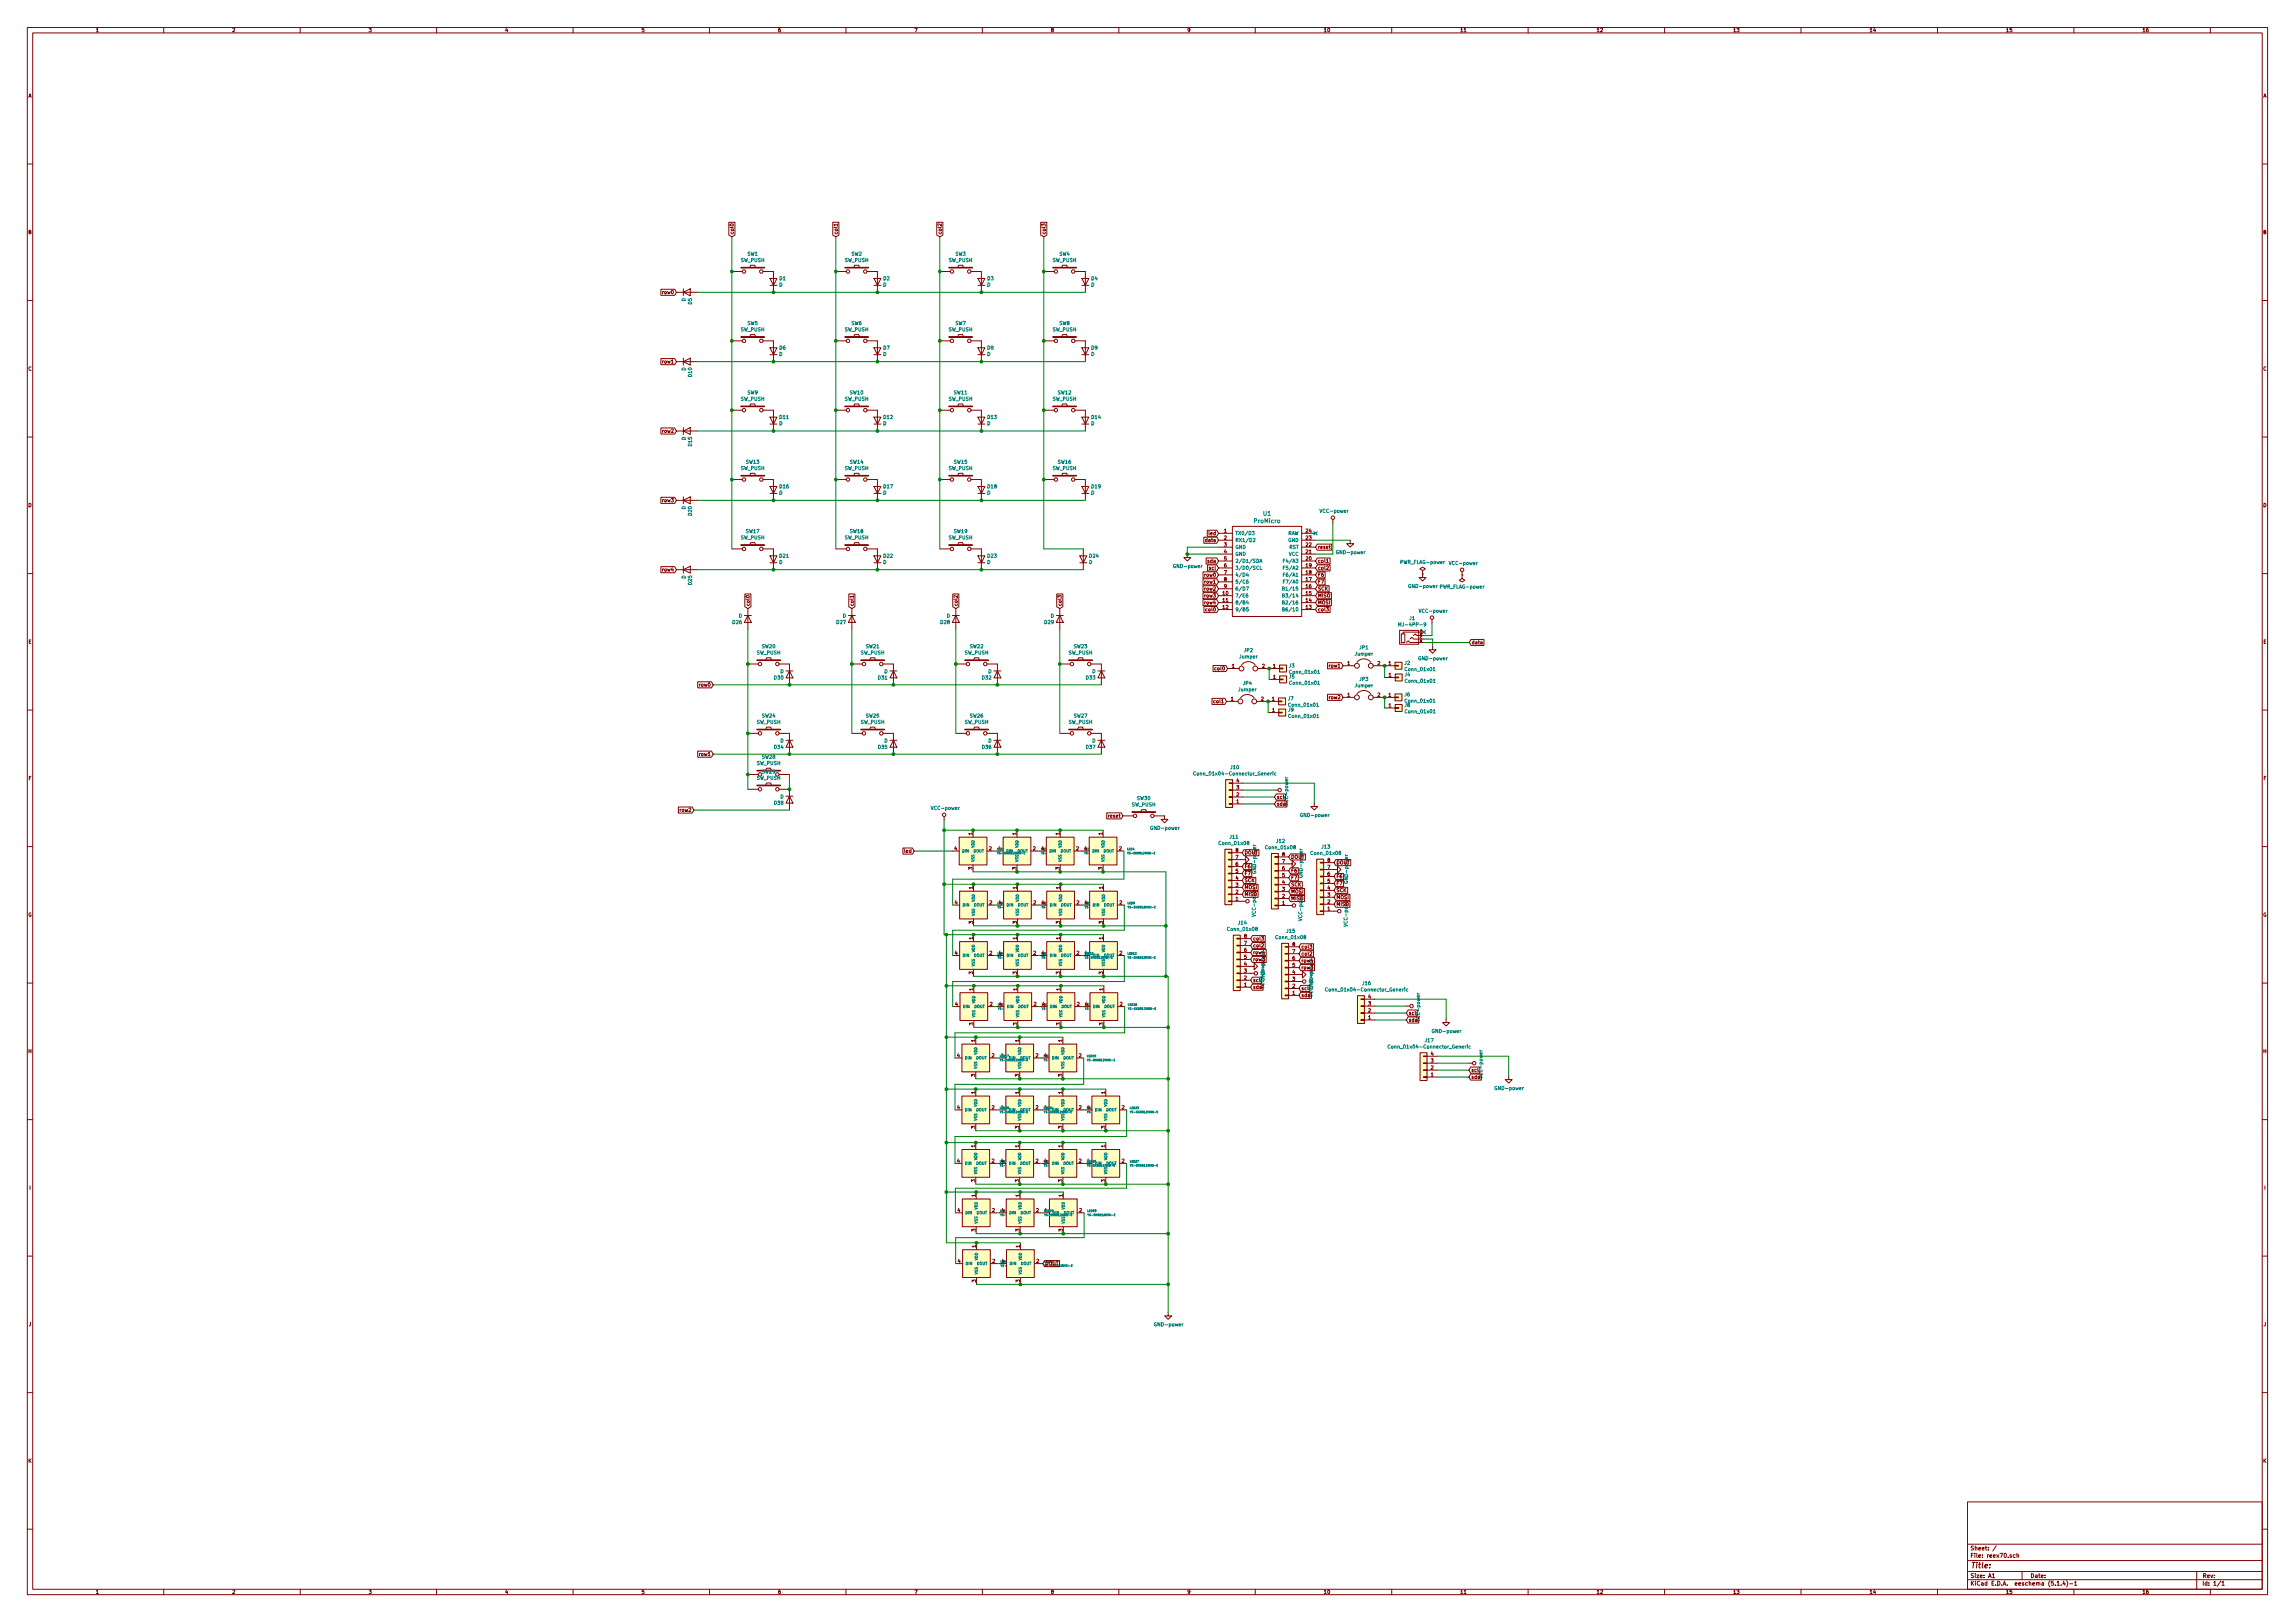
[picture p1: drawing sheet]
<svg xmlns="http://www.w3.org/2000/svg" width="841mm" height="594mm" viewBox="0 0 841 594" stroke-linecap="round" stroke-linejoin="round" font-family="sans-serif">
<defs><g id="words">
<text font-size="2.8" fill="#840000" x="722" y="574.4">Title:</text>
<g font-size="2.1" fill="#008484">
<text x="459.7" y="191.6">ProMicro</text>
<text x="463" y="188.9">U1</text>
</g>
<g font-size="2.1" fill="#840000">
<text x="722" y="567.8">Sheet: /</text>
<text x="722" y="570.5">File: reex70.sch</text>
<text x="722" y="580.7">KiCad E.D.A. eeschema (5.1.4)-1</text>
<text x="722" y="577.9">Size: A1</text>
<text x="744" y="577.9">Date:</text>
<text x="807" y="577.9">Rev:</text>
<text x="807" y="580.7">Id: 1/1</text>
</g>
<g font-size="1.8" fill="#840000">
<text x="35" y="11.7">1</text>
<text x="85" y="11.7">2</text>
<text x="135" y="11.7">3</text>
<text x="185" y="11.7">4</text>
<text x="235" y="11.7">5</text>
<text x="285" y="11.7">6</text>
<text x="335" y="11.7">7</text>
<text x="385" y="11.7">8</text>
<text x="435" y="11.7">9</text>
<text x="485" y="11.7">10</text>
<text x="535" y="11.7">11</text>
<text x="585" y="11.7">12</text>
<text x="635" y="11.7">13</text>
<text x="685" y="11.7">14</text>
<text x="735" y="11.7">15</text>
<text x="785" y="11.7">16</text>
<text x="10.4" y="35.7">A</text>
<text x="829.4" y="35.7">A</text>
<text x="10.4" y="85.7">B</text>
<text x="268.8" y="86" transform="rotate(-90 268.8 86)">col0</text>
<text x="306.9" y="86" transform="rotate(-90 306.9 86)">col1</text>
<text x="345" y="86" transform="rotate(-90 345 86)">col2</text>
<text x="383.1" y="86" transform="rotate(-90 383.1 86)">col3</text>
<text x="829.4" y="85.7">B</text>
<text x="243" y="107.7">row0</text>
<text x="10.4" y="135.7">C</text>
<text x="243" y="133.1">row1</text>
<text x="829.4" y="135.7">C</text>
<text x="243" y="158.5">row2</text>
<text x="10.4" y="185.7">D</text>
<text x="243" y="183.9">row3</text>
<text x="829.4" y="185.7">D</text>
<text x="443.2" y="196">led</text>
<text x="448.6" y="195.1">1</text>
<text x="448.6" y="197.6">2</text>
<text x="478.6" y="197.6">23</text>
<text x="478.6" y="195.1">24</text>
<text x="442.1" y="198.5">data</text>
<text x="448.6" y="200.1">3</text>
<text x="448.6" y="202.7">4</text>
<text x="478.6" y="202.7">21</text>
<text x="478.6" y="200.1">22</text>
<text x="482.9" y="201">reset</text>
<text x="243" y="209.3">row4</text>
<text x="442.7" y="206.1">sda</text>
<text x="443.3" y="208.7">scl</text>
<text x="448.6" y="205.2">5</text>
<text x="448.6" y="207.8">6</text>
<text x="478.6" y="207.8">19</text>
<text x="478.6" y="205.2">20</text>
<text x="482.9" y="206.1">col1</text>
<text x="482.9" y="208.7">col2</text>
<text x="441.6" y="213.7">row1</text>
<text x="441.6" y="211.2">row0</text>
<text x="448.6" y="210.3">7</text>
<text x="448.6" y="212.8">8</text>
<text x="448.6" y="215.4">9</text>
<text x="478.6" y="215.4">16</text>
<text x="478.6" y="212.8">17</text>
<text x="478.6" y="210.3">18</text>
<text x="482.9" y="213.7">F7</text>
<text x="482.9" y="211.2">F6</text>
<text x="441.6" y="216.3">row2</text>
<text x="441.6" y="218.8">row3</text>
<text x="441.6" y="221.4">row4</text>
<text x="448.1" y="217.9">10</text>
<text x="448.1" y="220.5">11</text>
<text x="478.6" y="220.5">14</text>
<text x="478.6" y="217.9">15</text>
<text x="482.9" y="216.3">SCK</text>
<text x="482.9" y="221.4">MOSI</text>
<text x="482.9" y="218.8">MISO</text>
<text x="274.7" y="222.1" transform="rotate(-90 274.7 222.1)">col0</text>
<text x="312.8" y="222.1" transform="rotate(-90 312.8 222.1)">col1</text>
<text x="350.9" y="222.1" transform="rotate(-90 350.9 222.1)">col2</text>
<text x="389" y="222.1" transform="rotate(-90 389 222.1)">col3</text>
<text x="442.2" y="223.9">col0</text>
<text x="448.1" y="223">12</text>
<text x="478.6" y="223">13</text>
<text x="482.9" y="223.9">col3</text>
<text x="10.4" y="235.7">E</text>
<text x="539.2" y="236">data</text>
<text x="829.4" y="235.7">E</text>
<text x="445.5" y="245.5">col0</text>
<text x="451.5" y="244.6">1</text>
<text x="462.5" y="244.6">2</text>
<text x="466.5" y="244.6">1</text>
<text x="487.2" y="244.5">row1</text>
<text x="493.8" y="243.6">1</text>
<text x="504.8" y="243.6">2</text>
<text x="508.8" y="243.6">1</text>
<text x="256.4" y="251.5">row0</text>
<text x="466.5" y="248.6">1</text>
<text x="508.9" y="247.9">1</text>
<text x="445.2" y="257.5">col1</text>
<text x="451.1" y="256.6">1</text>
<text x="462.1" y="256.6">2</text>
<text x="466.1" y="256.6">1</text>
<text x="487.2" y="256.1">row2</text>
<text x="493.8" y="255.2">1</text>
<text x="504.8" y="255.2">2</text>
<text x="508.8" y="255.2">1</text>
<text x="466.2" y="260.7">1</text>
<text x="508.9" y="259.1">1</text>
<text x="256.4" y="276.9">row1</text>
<text x="10.5" y="285.7">F</text>
<text x="453.1" y="286.6">4</text>
<text x="829.5" y="285.7">F</text>
<text x="453.1" y="291.7">2</text>
<text x="453.1" y="289.1">3</text>
<text x="467.8" y="292.6">scl</text>
<text x="249.4" y="297.3">row2</text>
<text x="406.5" y="299.5">reset</text>
<text x="453.1" y="294.2">1</text>
<text x="467.8" y="295.1">sda</text>
<text x="472" y="294.6" transform="rotate(-90 472 294.6)">VCC-power</text>
<text x="356.3" y="305.8" transform="rotate(-90 356.3 305.8)">1</text>
<text x="372.4" y="305.8" transform="rotate(-90 372.4 305.8)">1</text>
<text x="388.3" y="305.8" transform="rotate(-90 388.3 305.8)">1</text>
<text x="404" y="305.8" transform="rotate(-90 404 305.8)">1</text>
<text x="349.8" y="311.5">4</text>
<text x="362.5" y="311.5">2</text>
<text x="378.6" y="311.5">2</text>
<text x="381.7" y="311.5">4</text>
<text x="394.4" y="311.5">2</text>
<text x="397.4" y="311.5">4</text>
<text x="410.1" y="311.5">2</text>
<text x="331.6" y="312.3">led</text>
<text x="452.8" y="317.1">6</text>
<text x="452.8" y="314.6">7</text>
<text x="452.8" y="312.1">8</text>
<text x="456" y="313">DOUT</text>
<text x="469.9" y="316.2">7</text>
<text x="469.9" y="313.6">8</text>
<text x="473" y="314.5">DOUT</text>
<text x="486.5" y="315.7">8</text>
<text x="489.7" y="316.6">DOUT</text>
<text x="356.3" y="318.5" transform="rotate(-90 356.3 318.5)">3</text>
<text x="372.4" y="318.5" transform="rotate(-90 372.4 318.5)">3</text>
<text x="388.3" y="318.5" transform="rotate(-90 388.3 318.5)">3</text>
<text x="404" y="318.5" transform="rotate(-90 404 318.5)">3</text>
<text x="452.8" y="322.2">4</text>
<text x="452.8" y="319.7">5</text>
<text x="456" y="323.1">SCK</text>
<text x="456" y="320.6">F7</text>
<text x="456" y="318">F6</text>
<text x="469.9" y="323.8">4</text>
<text x="469.9" y="321.2">5</text>
<text x="469.9" y="318.7">6</text>
<text x="473" y="319.6">F6</text>
<text x="473" y="322.1">F7</text>
<text x="486.5" y="323.3">5</text>
<text x="486.5" y="320.8">6</text>
<text x="486.5" y="318.2">7</text>
<text x="489.7" y="321.7">F6</text>
<text x="356.5" y="325.6" transform="rotate(-90 356.5 325.6)">1</text>
<text x="372.6" y="325.6" transform="rotate(-90 372.6 325.6)">1</text>
<text x="388.4" y="325.6" transform="rotate(-90 388.4 325.6)">1</text>
<text x="404.1" y="325.6" transform="rotate(-90 404.1 325.6)">1</text>
<text x="452.8" y="329.8">1</text>
<text x="452.8" y="327.3">2</text>
<text x="452.8" y="324.8">3</text>
<text x="456" y="325.7">MOSI</text>
<text x="456" y="328.2">MISO</text>
<text x="469.9" y="328.9">2</text>
<text x="469.9" y="326.3">3</text>
<text x="473" y="329.7">MISO</text>
<text x="473" y="327.2">MOSI</text>
<text x="473" y="324.7">SCK</text>
<text x="486.5" y="328.4">3</text>
<text x="486.5" y="325.9">4</text>
<text x="489.7" y="326.7">SCK</text>
<text x="489.7" y="329.3">MOSI</text>
<text x="489.7" y="324.2">F7</text>
<text x="10.3" y="335.7">G</text>
<text x="349.9" y="331.2">4</text>
<text x="362.6" y="331.2">2</text>
<text x="366" y="331.2">4</text>
<text x="378.7" y="331.2">2</text>
<text x="381.8" y="331.2">4</text>
<text x="394.5" y="331.2">2</text>
<text x="397.6" y="331.2">4</text>
<text x="410.3" y="331.2">2</text>
<text x="469.9" y="331.4">1</text>
<text x="486.5" y="333.5">1</text>
<text x="486.5" y="330.9">2</text>
<text x="489.7" y="331.8">MISO</text>
<text x="829.3" y="335.7">G</text>
<text x="356.5" y="338.3" transform="rotate(-90 356.5 338.3)">3</text>
<text x="372.6" y="338.3" transform="rotate(-90 372.6 338.3)">3</text>
<text x="388.4" y="338.3" transform="rotate(-90 388.4 338.3)">3</text>
<text x="404.1" y="338.3" transform="rotate(-90 404.1 338.3)">3</text>
<text x="356.5" y="344.1" transform="rotate(-90 356.5 344.1)">1</text>
<text x="372.6" y="344.1" transform="rotate(-90 372.6 344.1)">1</text>
<text x="388.4" y="344.1" transform="rotate(-90 388.4 344.1)">1</text>
<text x="404.1" y="344.1" transform="rotate(-90 404.1 344.1)">1</text>
<text x="455.9" y="346.1">7</text>
<text x="455.9" y="343.5">8</text>
<text x="459.1" y="344.4">col3</text>
<text x="459.1" y="347">col2</text>
<text x="473.6" y="346.5">8</text>
<text x="476.8" y="347.4">col3</text>
<text x="349.9" y="349.7">4</text>
<text x="362.6" y="349.7">2</text>
<text x="366" y="349.7">4</text>
<text x="378.7" y="349.7">2</text>
<text x="381.8" y="349.7">4</text>
<text x="394.5" y="349.7">2</text>
<text x="410.3" y="349.7">2</text>
<text x="455.9" y="353.7">4</text>
<text x="455.9" y="351.2">5</text>
<text x="455.9" y="348.6">6</text>
<text x="459.1" y="349.5">row4</text>
<text x="459.1" y="352">row3</text>
<text x="473.6" y="351.6">6</text>
<text x="473.6" y="349.1">7</text>
<text x="476.8" y="350">col2</text>
<text x="476.8" y="352.5">row4</text>
<text x="356.5" y="356.8" transform="rotate(-90 356.5 356.8)">3</text>
<text x="372.6" y="356.8" transform="rotate(-90 372.6 356.8)">3</text>
<text x="388.4" y="356.8" transform="rotate(-90 388.4 356.8)">3</text>
<text x="404.1" y="356.8" transform="rotate(-90 404.1 356.8)">3</text>
<text x="455.9" y="358.8">2</text>
<text x="455.9" y="356.2">3</text>
<text x="459.1" y="359.7">scl</text>
<text x="473.6" y="359.2">3</text>
<text x="473.6" y="356.7">4</text>
<text x="473.6" y="354.1">5</text>
<text x="476.8" y="355">row3</text>
<text x="356.6" y="362.8" transform="rotate(-90 356.6 362.8)">1</text>
<text x="372.7" y="362.8" transform="rotate(-90 372.7 362.8)">1</text>
<text x="388.5" y="362.8" transform="rotate(-90 388.5 362.8)">1</text>
<text x="404.3" y="362.8" transform="rotate(-90 404.3 362.8)">1</text>
<text x="455.9" y="361.3">1</text>
<text x="459.1" y="362.2">sda</text>
<text x="463.3" y="361.7" transform="rotate(-90 463.3 361.7)">VCC-power</text>
<text x="473.6" y="364.3">1</text>
<text x="473.6" y="361.8">2</text>
<text x="476.8" y="365.2">sda</text>
<text x="476.8" y="362.7">scl</text>
<text x="481" y="364.7" transform="rotate(-90 481 364.7)">VCC-power</text>
<text x="501.4" y="365.7">4</text>
<text x="350" y="368.4">4</text>
<text x="362.7" y="368.4">2</text>
<text x="366.1" y="368.4">4</text>
<text x="378.8" y="368.4">2</text>
<text x="382" y="368.4">4</text>
<text x="394.7" y="368.4">2</text>
<text x="397.7" y="368.4">4</text>
<text x="410.4" y="368.4">2</text>
<text x="501.4" y="370.8">2</text>
<text x="501.4" y="368.2">3</text>
<text x="516.2" y="371.7">scl</text>
<text x="356.6" y="375.5" transform="rotate(-90 356.6 375.5)">3</text>
<text x="372.7" y="375.5" transform="rotate(-90 372.7 375.5)">3</text>
<text x="388.5" y="375.5" transform="rotate(-90 388.5 375.5)">3</text>
<text x="404.3" y="375.5" transform="rotate(-90 404.3 375.5)">3</text>
<text x="501.4" y="373.3">1</text>
<text x="516.2" y="374.2">sda</text>
<text x="520.3" y="373.7" transform="rotate(-90 520.3 373.7)">VCC-power</text>
<text x="357.3" y="381.6" transform="rotate(-90 357.3 381.6)">1</text>
<text x="373.4" y="381.6" transform="rotate(-90 373.4 381.6)">1</text>
<text x="389.3" y="381.6" transform="rotate(-90 389.3 381.6)">1</text>
<text x="10.4" y="385.7">H</text>
<text x="350.7" y="387.2">4</text>
<text x="363.4" y="387.2">2</text>
<text x="379.6" y="387.2">2</text>
<text x="382.7" y="387.2">4</text>
<text x="395.4" y="387.2">2</text>
<text x="524.4" y="389.2">3</text>
<text x="524.4" y="386.6">4</text>
<text x="829.4" y="385.7">H</text>
<text x="357.3" y="394.3" transform="rotate(-90 357.3 394.3)">3</text>
<text x="373.4" y="394.3" transform="rotate(-90 373.4 394.3)">3</text>
<text x="389.3" y="394.3" transform="rotate(-90 389.3 394.3)">3</text>
<text x="524.4" y="394.2">1</text>
<text x="524.4" y="391.7">2</text>
<text x="539.1" y="395.1">sda</text>
<text x="539.1" y="392.6">scl</text>
<text x="543.3" y="394.6" transform="rotate(-90 543.3 394.6)">VCC-power</text>
<text x="357.3" y="400.7" transform="rotate(-90 357.3 400.7)">1</text>
<text x="373.4" y="400.7" transform="rotate(-90 373.4 400.7)">1</text>
<text x="389.3" y="400.7" transform="rotate(-90 389.3 400.7)">1</text>
<text x="405" y="400.7" transform="rotate(-90 405 400.7)">1</text>
<text x="350.7" y="406.3">4</text>
<text x="363.4" y="406.3">2</text>
<text x="379.6" y="406.3">2</text>
<text x="395.4" y="406.3">2</text>
<text x="398.4" y="406.3">4</text>
<text x="411.1" y="406.3">2</text>
<text x="357.3" y="413.4" transform="rotate(-90 357.3 413.4)">3</text>
<text x="373.4" y="413.4" transform="rotate(-90 373.4 413.4)">3</text>
<text x="389.3" y="413.4" transform="rotate(-90 389.3 413.4)">3</text>
<text x="405" y="413.4" transform="rotate(-90 405 413.4)">3</text>
<text x="350.7" y="425.9">4</text>
<text x="357.3" y="420.2" transform="rotate(-90 357.3 420.2)">1</text>
<text x="363.4" y="425.9">2</text>
<text x="366.9" y="425.9">4</text>
<text x="373.4" y="420.2" transform="rotate(-90 373.4 420.2)">1</text>
<text x="379.6" y="425.9">2</text>
<text x="382.7" y="425.9">4</text>
<text x="389.3" y="420.2" transform="rotate(-90 389.3 420.2)">1</text>
<text x="395.4" y="425.9">2</text>
<text x="405" y="420.2" transform="rotate(-90 405 420.2)">1</text>
<text x="411.1" y="425.9">2</text>
<text x="10.7" y="435.7">I</text>
<text x="357.3" y="432.9" transform="rotate(-90 357.3 432.9)">3</text>
<text x="373.4" y="432.9" transform="rotate(-90 373.4 432.9)">3</text>
<text x="389.3" y="432.9" transform="rotate(-90 389.3 432.9)">3</text>
<text x="405" y="432.9" transform="rotate(-90 405 432.9)">3</text>
<text x="829.7" y="435.7">I</text>
<text x="350.9" y="444">4</text>
<text x="357.5" y="438.4" transform="rotate(-90 357.5 438.4)">1</text>
<text x="363.6" y="444">2</text>
<text x="367" y="444">4</text>
<text x="373.6" y="438.4" transform="rotate(-90 373.6 438.4)">1</text>
<text x="379.7" y="444">2</text>
<text x="389.4" y="438.4" transform="rotate(-90 389.4 438.4)">1</text>
<text x="395.5" y="444">2</text>
<text x="357.5" y="451.1" transform="rotate(-90 357.5 451.1)">3</text>
<text x="373.6" y="451.1" transform="rotate(-90 373.6 451.1)">3</text>
<text x="389.4" y="451.1" transform="rotate(-90 389.4 451.1)">3</text>
<text x="357.6" y="456.9" transform="rotate(-90 357.6 456.9)">1</text>
<text x="373.7" y="456.9" transform="rotate(-90 373.7 456.9)">1</text>
<text x="351" y="462.6">4</text>
<text x="363.7" y="462.6">2</text>
<text x="367.1" y="462.6">4</text>
<text x="379.8" y="462.6">2</text>
<text x="382.9" y="463.4">DOUT</text>
<text x="357.6" y="469.6" transform="rotate(-90 357.6 469.6)">3</text>
<text x="373.7" y="469.6" transform="rotate(-90 373.7 469.6)">3</text>
<text x="10.5" y="485.7">J</text>
<text x="829.5" y="485.7">J</text>
<text x="10.4" y="535.7">K</text>
<text x="829.4" y="535.7">K</text>
<text x="35" y="583.7">1</text>
<text x="85" y="583.7">2</text>
<text x="135" y="583.7">3</text>
<text x="185" y="583.7">4</text>
<text x="235" y="583.7">5</text>
<text x="285" y="583.7">6</text>
<text x="335" y="583.7">7</text>
<text x="385" y="583.7">8</text>
<text x="435" y="583.7">9</text>
<text x="485" y="583.7">10</text>
<text x="535" y="583.7">11</text>
<text x="585" y="583.7">12</text>
<text x="635" y="583.7">13</text>
<text x="685" y="583.7">14</text>
<text x="735" y="583.7">15</text>
<text x="785" y="583.7">16</text>
</g>
<g font-size="1.8" fill="#008484">
<text x="271.4" y="96">SW_PUSH</text>
<text x="273.9" y="93.6">SW1</text>
<text x="309.5" y="96">SW_PUSH</text>
<text x="312" y="93.6">SW2</text>
<text x="347.6" y="96">SW_PUSH</text>
<text x="350.1" y="93.6">SW3</text>
<text x="385.7" y="96">SW_PUSH</text>
<text x="388.2" y="93.6">SW4</text>
<text x="285.5" y="104.9">D</text>
<text x="285.6" y="102.6">D1</text>
<text x="323.6" y="104.9">D</text>
<text x="323.7" y="102.6">D2</text>
<text x="361.7" y="104.9">D</text>
<text x="361.8" y="102.6">D3</text>
<text x="399.8" y="104.9">D</text>
<text x="399.9" y="102.6">D4</text>
<text x="251.2" y="110.4" transform="rotate(-90 251.2 110.4)">D</text>
<text x="253.5" y="111.5" transform="rotate(-90 253.5 111.5)">D5</text>
<text x="273.9" y="119">SW5</text>
<text x="312" y="119">SW6</text>
<text x="350.1" y="119">SW7</text>
<text x="388.2" y="119">SW8</text>
<text x="271.4" y="121.4">SW_PUSH</text>
<text x="309.5" y="121.4">SW_PUSH</text>
<text x="347.6" y="121.4">SW_PUSH</text>
<text x="385.7" y="121.4">SW_PUSH</text>
<text x="285.5" y="130.3">D</text>
<text x="285.6" y="128">D6</text>
<text x="323.6" y="130.3">D</text>
<text x="323.7" y="128">D7</text>
<text x="361.7" y="130.3">D</text>
<text x="361.8" y="128">D8</text>
<text x="399.8" y="130.3">D</text>
<text x="399.9" y="128">D9</text>
<text x="251.2" y="135.8" transform="rotate(-90 251.2 135.8)">D</text>
<text x="253.5" y="138" transform="rotate(-90 253.5 138)">D10</text>
<text x="271.4" y="146.8">SW_PUSH</text>
<text x="273.9" y="144.4">SW9</text>
<text x="309.5" y="146.8">SW_PUSH</text>
<text x="311.5" y="144.4">SW10</text>
<text x="347.6" y="146.8">SW_PUSH</text>
<text x="349.6" y="144.4">SW11</text>
<text x="385.7" y="146.8">SW_PUSH</text>
<text x="387.7" y="144.4">SW12</text>
<text x="285.5" y="155.7">D</text>
<text x="285.7" y="153.4">D11</text>
<text x="323.6" y="155.7">D</text>
<text x="323.8" y="153.4">D12</text>
<text x="361.7" y="155.7">D</text>
<text x="361.9" y="153.4">D13</text>
<text x="399.8" y="155.7">D</text>
<text x="400" y="153.4">D14</text>
<text x="251.2" y="161.2" transform="rotate(-90 251.2 161.2)">D</text>
<text x="253.5" y="163.4" transform="rotate(-90 253.5 163.4)">D15</text>
<text x="271.4" y="172.2">SW_PUSH</text>
<text x="273.4" y="169.8">SW13</text>
<text x="309.5" y="172.2">SW_PUSH</text>
<text x="311.5" y="169.8">SW14</text>
<text x="347.6" y="172.2">SW_PUSH</text>
<text x="349.6" y="169.8">SW15</text>
<text x="385.7" y="172.2">SW_PUSH</text>
<text x="387.7" y="169.8">SW16</text>
<text x="285.7" y="178.8">D16</text>
<text x="323.8" y="178.8">D17</text>
<text x="361.9" y="178.8">D18</text>
<text x="400" y="178.8">D19</text>
<text x="285.5" y="181.1">D</text>
<text x="323.6" y="181.1">D</text>
<text x="361.7" y="181.1">D</text>
<text x="399.8" y="181.1">D</text>
<text x="251.2" y="186.6" transform="rotate(-90 251.2 186.6)">D</text>
<text x="253.5" y="188.8" transform="rotate(-90 253.5 188.8)">D20</text>
<text x="484.1" y="187.8">VCC-power</text>
<text x="271.4" y="197.6">SW_PUSH</text>
<text x="273.4" y="195.2">SW17</text>
<text x="309.5" y="197.6">SW_PUSH</text>
<text x="311.5" y="195.2">SW18</text>
<text x="347.6" y="197.6">SW_PUSH</text>
<text x="349.6" y="195.2">SW19</text>
<text x="452.6" y="196">TX0/D3</text>
<text x="471.8" y="196">RAW</text>
<text x="452.6" y="198.5">RX1/D2</text>
<text x="452.6" y="201">GND</text>
<text x="452.6" y="203.6">GND</text>
<text x="472.1" y="198.5">GND</text>
<text x="472.3" y="203.6">VCC</text>
<text x="472.5" y="201">RST</text>
<text x="490.1" y="202.9">GND-power</text>
<text x="285.5" y="206.5">D</text>
<text x="285.7" y="204.2">D21</text>
<text x="323.6" y="206.5">D</text>
<text x="323.8" y="204.2">D22</text>
<text x="361.7" y="206.5">D</text>
<text x="361.9" y="204.2">D23</text>
<text x="399.1" y="206.5">D</text>
<text x="399.3" y="204.2">D24</text>
<text x="430.4" y="208">GND-power</text>
<text x="452.6" y="206.1">2/D1/SDA</text>
<text x="452.6" y="208.7">3/D0/SCL</text>
<text x="471.2" y="208.7">F5/A2</text>
<text x="471.2" y="206.1">F4/A3</text>
<text x="513.5" y="206.5">PWR_FLAG-power</text>
<text x="531.5" y="206.9">VCC-power</text>
<text x="251.2" y="212" transform="rotate(-90 251.2 212)">D</text>
<text x="253.5" y="214.2" transform="rotate(-90 253.5 214.2)">D25</text>
<text x="452.6" y="211.2">4/D4</text>
<text x="452.6" y="213.7">5/C6</text>
<text x="471.2" y="213.7">F7/A0</text>
<text x="471.2" y="211.2">F6/A1</text>
<text x="516.6" y="215.3">GND-power</text>
<text x="527.9" y="215.6">PWR_FLAG-power</text>
<text x="452.6" y="218.8">7/E6</text>
<text x="452.6" y="221.4">8/B4</text>
<text x="452.6" y="216.3">6/D7</text>
<text x="471.3" y="221.4">B2/16</text>
<text x="471.3" y="218.8">B3/14</text>
<text x="471.3" y="216.3">B1/15</text>
<text x="270.7" y="226.2">D</text>
<text x="308.8" y="226.2">D</text>
<text x="346.9" y="226.2">D</text>
<text x="385" y="226.2">D</text>
<text x="452.6" y="223.9">9/B5</text>
<text x="471.3" y="223.9">B6/10</text>
<text x="516.5" y="227.1">J1</text>
<text x="520.4" y="224.4">VCC-power</text>
<text x="268.5" y="228.5">D26</text>
<text x="306.6" y="228.5">D27</text>
<text x="344.7" y="228.5">D28</text>
<text x="382.8" y="228.5">D29</text>
<text x="513.5" y="229.4">MJ-4PP-9</text>
<text x="277.3" y="239.7">SW_PUSH</text>
<text x="279.3" y="237.4">SW20</text>
<text x="315.4" y="239.7">SW_PUSH</text>
<text x="317.4" y="237.4">SW21</text>
<text x="353.5" y="239.7">SW_PUSH</text>
<text x="355.5" y="237.4">SW22</text>
<text x="391.6" y="239.7">SW_PUSH</text>
<text x="393.6" y="237.4">SW23</text>
<text x="455.9" y="238.8">JP2</text>
<text x="498.2" y="237.8">JP1</text>
<text x="454.3" y="241.1">Jumper</text>
<text x="472.4" y="244.5">J3</text>
<text x="496.6" y="240.1">Jumper</text>
<text x="514.7" y="243.5">J2</text>
<text x="515.2" y="245.8">Conn_01x01</text>
<text x="520.3" y="241.8">GND-power</text>
<text x="283.7" y="248.9">D30</text>
<text x="286" y="246.6">D</text>
<text x="321.8" y="248.9">D31</text>
<text x="324.1" y="246.6">D</text>
<text x="359.9" y="248.9">D32</text>
<text x="362.2" y="246.6">D</text>
<text x="398" y="248.9">D33</text>
<text x="400.3" y="246.6">D</text>
<text x="455.5" y="250.9">JP4</text>
<text x="472.4" y="248.5">J5</text>
<text x="472.8" y="246.8">Conn_01x01</text>
<text x="472.9" y="250.8">Conn_01x01</text>
<text x="496.6" y="251.7">Jumper</text>
<text x="498.2" y="249.4">JP3</text>
<text x="514.8" y="247.7">J4</text>
<text x="515.2" y="250.1">Conn_01x01</text>
<text x="453.9" y="253.2">Jumper</text>
<text x="472" y="256.5">J7</text>
<text x="514.7" y="255">J6</text>
<text x="515.2" y="257.3">Conn_01x01</text>
<text x="279.3" y="262.8">SW24</text>
<text x="317.4" y="262.8">SW25</text>
<text x="355.5" y="262.8">SW26</text>
<text x="393.6" y="262.8">SW27</text>
<text x="472.1" y="260.6">J9</text>
<text x="472.5" y="258.8">Conn_01x01</text>
<text x="472.5" y="262.9">Conn_01x01</text>
<text x="514.8" y="258.9">J8</text>
<text x="515.2" y="261.2">Conn_01x01</text>
<text x="277.3" y="265.1">SW_PUSH</text>
<text x="315.4" y="265.1">SW_PUSH</text>
<text x="353.5" y="265.1">SW_PUSH</text>
<text x="391.6" y="265.1">SW_PUSH</text>
<text x="283.7" y="274.3">D34</text>
<text x="286" y="272">D</text>
<text x="321.8" y="274.3">D35</text>
<text x="324.1" y="272">D</text>
<text x="359.9" y="274.3">D36</text>
<text x="362.2" y="272">D</text>
<text x="398" y="274.3">D37</text>
<text x="400.3" y="272">D</text>
<text x="277.3" y="280.2">SW_PUSH</text>
<text x="279.3" y="277.9">SW28</text>
<text x="451" y="281.7">J10</text>
<text x="277.3" y="285.6">SW_PUSH</text>
<text x="279.3" y="283.3">SW29</text>
<text x="438.8" y="284">Conn_01x04-Connector_Generic</text>
<text x="286" y="292.4">D</text>
<text x="416.7" y="293">SW30</text>
<text x="283.7" y="294.7">D38</text>
<text x="341.7" y="296.6">VCC-power</text>
<text x="414.8" y="295.3">SW_PUSH</text>
<text x="476.9" y="299.2">GND-power</text>
<text x="422" y="303.9">GND-power</text>
<text x="365.9" y="311.5">4</text>
<text x="447" y="309.5">Conn_01x08</text>
<text x="450.7" y="307.2">J11</text>
<text x="464" y="311">Conn_01x08</text>
<text x="467.8" y="308.7">J12</text>
<text x="484.4" y="310.8">J13</text>
<text x="480.6" y="313.1">Conn_01x08</text>
<text x="460.3" y="319.6" transform="rotate(-90 460.3 319.6)">GND-power</text>
<text x="477.3" y="321.1" transform="rotate(-90 477.3 321.1)">GND-power</text>
<text x="494" y="323.2" transform="rotate(-90 494 323.2)">GND-power</text>
<text x="460.2" y="335.3" transform="rotate(-90 460.2 335.3)">VCC-power</text>
<text x="450.1" y="340.9">Conn_01x08</text>
<text x="453.8" y="338.6">J14</text>
<text x="471.5" y="341.6">J15</text>
<text x="477.2" y="336.8" transform="rotate(-90 477.2 336.8)">VCC-power</text>
<text x="493.8" y="338.9" transform="rotate(-90 493.8 338.9)">VCC-power</text>
<text x="467.8" y="343.9">Conn_01x08</text>
<text x="397.6" y="349.7">4</text>
<text x="487.1" y="363.1">Conn_01x04-Connector_Generic</text>
<text x="499.3" y="360.8">J16</text>
<text x="522.2" y="381.7">J17</text>
<text x="525.2" y="378.3">GND-power</text>
<text x="366.9" y="387.2">4</text>
<text x="510" y="384">Conn_01x04-Connector_Generic</text>
<text x="548.2" y="399.2">GND-power</text>
<text x="366.9" y="406.3">4</text>
<text x="382.7" y="406.3">4</text>
<text x="398.4" y="425.9">4</text>
<text x="382.8" y="444">4</text>
<text x="423.4" y="485.8">GND-power</text>
</g>
<g font-size="1.4" fill="#008484">
<text x="357.1" y="310.6" transform="rotate(-90 357.1 310.6)">VDD</text>
<text x="373.2" y="310.6" transform="rotate(-90 373.2 310.6)">VDD</text>
<text x="389" y="310.6" transform="rotate(-90 389 310.6)">VDD</text>
<text x="404.7" y="310.6" transform="rotate(-90 404.7 310.6)">VDD</text>
<text x="352.5" y="312.2">DIN</text>
<text x="356.7" y="312.2">DOUT</text>
<text x="357.1" y="315.8" transform="rotate(-90 357.1 315.8)">VSS</text>
<text x="368.6" y="312.2">DIN</text>
<text x="372.8" y="312.2">DOUT</text>
<text x="373.2" y="315.8" transform="rotate(-90 373.2 315.8)">VSS</text>
<text x="384.5" y="312.2">DIN</text>
<text x="388.7" y="312.2">DOUT</text>
<text x="389" y="315.8" transform="rotate(-90 389 315.8)">VSS</text>
<text x="400.2" y="312.2">DIN</text>
<text x="404.4" y="312.2">DOUT</text>
<text x="404.7" y="315.8" transform="rotate(-90 404.7 315.8)">VSS</text>
<text x="352.7" y="332">DIN</text>
<text x="356.9" y="332">DOUT</text>
<text x="357.2" y="335.6" transform="rotate(-90 357.2 335.6)">VSS</text>
<text x="357.2" y="330.3" transform="rotate(-90 357.2 330.3)">VDD</text>
<text x="368.8" y="332">DIN</text>
<text x="373" y="332">DOUT</text>
<text x="373.3" y="335.6" transform="rotate(-90 373.3 335.6)">VSS</text>
<text x="373.3" y="330.3" transform="rotate(-90 373.3 330.3)">VDD</text>
<text x="384.6" y="332">DIN</text>
<text x="388.8" y="332">DOUT</text>
<text x="389.2" y="335.6" transform="rotate(-90 389.2 335.6)">VSS</text>
<text x="389.2" y="330.3" transform="rotate(-90 389.2 330.3)">VDD</text>
<text x="400.3" y="332">DIN</text>
<text x="404.5" y="332">DOUT</text>
<text x="404.9" y="335.6" transform="rotate(-90 404.9 335.6)">VSS</text>
<text x="404.9" y="330.3" transform="rotate(-90 404.9 330.3)">VDD</text>
<text x="352.7" y="350.4">DIN</text>
<text x="356.9" y="350.4">DOUT</text>
<text x="357.2" y="348.8" transform="rotate(-90 357.2 348.8)">VDD</text>
<text x="368.8" y="350.4">DIN</text>
<text x="373" y="350.4">DOUT</text>
<text x="373.3" y="348.8" transform="rotate(-90 373.3 348.8)">VDD</text>
<text x="384.6" y="350.4">DIN</text>
<text x="388.8" y="350.4">DOUT</text>
<text x="389.2" y="348.8" transform="rotate(-90 389.2 348.8)">VDD</text>
<text x="400.3" y="350.4">DIN</text>
<text x="404.5" y="350.4">DOUT</text>
<text x="404.9" y="348.8" transform="rotate(-90 404.9 348.8)">VDD</text>
<text x="357.2" y="354" transform="rotate(-90 357.2 354)">VSS</text>
<text x="373.3" y="354" transform="rotate(-90 373.3 354)">VSS</text>
<text x="389.2" y="354" transform="rotate(-90 389.2 354)">VSS</text>
<text x="404.9" y="354" transform="rotate(-90 404.9 354)">VSS</text>
<text x="352.8" y="369.2">DIN</text>
<text x="357" y="369.2">DOUT</text>
<text x="357.4" y="367.5" transform="rotate(-90 357.4 367.5)">VDD</text>
<text x="368.9" y="369.2">DIN</text>
<text x="373.1" y="369.2">DOUT</text>
<text x="373.5" y="367.5" transform="rotate(-90 373.5 367.5)">VDD</text>
<text x="384.7" y="369.2">DIN</text>
<text x="389" y="369.2">DOUT</text>
<text x="389.3" y="367.5" transform="rotate(-90 389.3 367.5)">VDD</text>
<text x="400.5" y="369.2">DIN</text>
<text x="404.7" y="369.2">DOUT</text>
<text x="405" y="367.5" transform="rotate(-90 405 367.5)">VDD</text>
<text x="357.4" y="372.7" transform="rotate(-90 357.4 372.7)">VSS</text>
<text x="373.5" y="372.7" transform="rotate(-90 373.5 372.7)">VSS</text>
<text x="389.3" y="372.7" transform="rotate(-90 389.3 372.7)">VSS</text>
<text x="405" y="372.7" transform="rotate(-90 405 372.7)">VSS</text>
<text x="353.5" y="388">DIN</text>
<text x="357.7" y="388">DOUT</text>
<text x="358.1" y="386.4" transform="rotate(-90 358.1 386.4)">VDD</text>
<text x="369.6" y="388">DIN</text>
<text x="373.8" y="388">DOUT</text>
<text x="374.2" y="386.4" transform="rotate(-90 374.2 386.4)">VDD</text>
<text x="385.4" y="388">DIN</text>
<text x="389.7" y="388">DOUT</text>
<text x="390" y="386.4" transform="rotate(-90 390 386.4)">VDD</text>
<text x="358.1" y="391.6" transform="rotate(-90 358.1 391.6)">VSS</text>
<text x="374.2" y="391.6" transform="rotate(-90 374.2 391.6)">VSS</text>
<text x="390" y="391.6" transform="rotate(-90 390 391.6)">VSS</text>
<text x="353.5" y="407">DIN</text>
<text x="357.7" y="407">DOUT</text>
<text x="358.1" y="405.4" transform="rotate(-90 358.1 405.4)">VDD</text>
<text x="369.6" y="407">DIN</text>
<text x="373.8" y="407">DOUT</text>
<text x="374.2" y="405.4" transform="rotate(-90 374.2 405.4)">VDD</text>
<text x="385.4" y="407">DIN</text>
<text x="389.7" y="407">DOUT</text>
<text x="390" y="405.4" transform="rotate(-90 390 405.4)">VDD</text>
<text x="401.2" y="407">DIN</text>
<text x="405.4" y="407">DOUT</text>
<text x="405.7" y="405.4" transform="rotate(-90 405.7 405.4)">VDD</text>
<text x="358.1" y="410.6" transform="rotate(-90 358.1 410.6)">VSS</text>
<text x="374.2" y="410.6" transform="rotate(-90 374.2 410.6)">VSS</text>
<text x="390" y="410.6" transform="rotate(-90 390 410.6)">VSS</text>
<text x="405.7" y="410.6" transform="rotate(-90 405.7 410.6)">VSS</text>
<text x="358.1" y="425" transform="rotate(-90 358.1 425)">VDD</text>
<text x="374.2" y="425" transform="rotate(-90 374.2 425)">VDD</text>
<text x="390" y="425" transform="rotate(-90 390 425)">VDD</text>
<text x="405.7" y="425" transform="rotate(-90 405.7 425)">VDD</text>
<text x="353.5" y="426.6">DIN</text>
<text x="357.7" y="426.6">DOUT</text>
<text x="358.1" y="430.2" transform="rotate(-90 358.1 430.2)">VSS</text>
<text x="369.6" y="426.6">DIN</text>
<text x="373.8" y="426.6">DOUT</text>
<text x="374.2" y="430.2" transform="rotate(-90 374.2 430.2)">VSS</text>
<text x="385.4" y="426.6">DIN</text>
<text x="389.7" y="426.6">DOUT</text>
<text x="390" y="430.2" transform="rotate(-90 390 430.2)">VSS</text>
<text x="401.2" y="426.6">DIN</text>
<text x="405.4" y="426.6">DOUT</text>
<text x="405.7" y="430.2" transform="rotate(-90 405.7 430.2)">VSS</text>
<text x="358.2" y="443.1" transform="rotate(-90 358.2 443.1)">VDD</text>
<text x="374.3" y="443.1" transform="rotate(-90 374.3 443.1)">VDD</text>
<text x="390.1" y="443.1" transform="rotate(-90 390.1 443.1)">VDD</text>
<text x="353.7" y="444.7">DIN</text>
<text x="357.9" y="444.7">DOUT</text>
<text x="358.2" y="448.3" transform="rotate(-90 358.2 448.3)">VSS</text>
<text x="369.8" y="444.7">DIN</text>
<text x="374" y="444.7">DOUT</text>
<text x="374.3" y="448.3" transform="rotate(-90 374.3 448.3)">VSS</text>
<text x="385.6" y="444.7">DIN</text>
<text x="389.8" y="444.7">DOUT</text>
<text x="390.1" y="448.3" transform="rotate(-90 390.1 448.3)">VSS</text>
<text x="358.3" y="461.7" transform="rotate(-90 358.3 461.7)">VDD</text>
<text x="374.4" y="461.7" transform="rotate(-90 374.4 461.7)">VDD</text>
<text x="353.8" y="463.3">DIN</text>
<text x="358" y="463.3">DOUT</text>
<text x="358.3" y="466.9" transform="rotate(-90 358.3 466.9)">VSS</text>
<text x="369.9" y="463.3">DIN</text>
<text x="374.1" y="463.3">DOUT</text>
<text x="374.4" y="466.9" transform="rotate(-90 374.4 466.9)">VSS</text>
</g>
<g font-size="1" fill="#840000">
<text x="520.4" y="231.3">A</text>
<text x="520.4" y="233.8">C</text>
<text x="520.4" y="232.6">D</text>
<text x="520.4" y="235.1">B</text>
</g>
<g font-size="1" fill="#008484">
<text x="413.1" y="311.4">LED4</text>
<text x="366.3" y="312.8">YS-SK6812MINI-E</text>
<text x="382.4" y="312.8">YS-SK6812MINI-E</text>
<text x="398.2" y="312.8">YS-SK6812MINI-E</text>
<text x="413.9" y="312.8">YS-SK6812MINI-E</text>
<text x="366.4" y="332.6">YS-SK6812MINI-E</text>
<text x="382.5" y="332.6">YS-SK6812MINI-E</text>
<text x="398.4" y="332.6">YS-SK6812MINI-E</text>
<text x="413.2" y="331.1">LED8</text>
<text x="414.1" y="332.6">YS-SK6812MINI-E</text>
<text x="366.4" y="351.1">YS-SK6812MINI-E</text>
<text x="381.7" y="349.6">LED10</text>
<text x="382.5" y="351.1">YS-SK6812MINI-E</text>
<text x="397.6" y="349.6">LED11</text>
<text x="398.4" y="351.1">YS-SK6812MINI-E</text>
<text x="413.3" y="349.6">LED12</text>
<text x="414.1" y="351.1">YS-SK6812MINI-E</text>
<text x="365.8" y="368.3">LED13</text>
<text x="366.6" y="369.8">YS-SK6812MINI-E</text>
<text x="381.9" y="368.3">LED14</text>
<text x="382.7" y="369.8">YS-SK6812MINI-E</text>
<text x="397.7" y="368.3">LED15</text>
<text x="398.5" y="369.8">YS-SK6812MINI-E</text>
<text x="413.4" y="368.3">LED16</text>
<text x="414.2" y="369.8">YS-SK6812MINI-E</text>
<text x="366.5" y="387.1">LED17</text>
<text x="367.3" y="388.6">YS-SK6812MINI-E</text>
<text x="382.6" y="387.1">LED18</text>
<text x="383.4" y="388.6">YS-SK6812MINI-E</text>
<text x="398.4" y="387.1">LED19</text>
<text x="399.2" y="388.6">YS-SK6812MINI-E</text>
<text x="367.3" y="407.7">YS-SK6812MINI-E</text>
<text x="382.6" y="406.2">LED21</text>
<text x="383.4" y="407.7">YS-SK6812MINI-E</text>
<text x="398.4" y="406.2">LED22</text>
<text x="399.2" y="407.7">YS-SK6812MINI-E</text>
<text x="414.1" y="406.2">LED23</text>
<text x="414.9" y="407.7">YS-SK6812MINI-E</text>
<text x="382.6" y="425.8">LED25</text>
<text x="398.4" y="425.8">LED26</text>
<text x="414.1" y="425.8">LED27</text>
<text x="367.3" y="427.3">YS-SK6812MINI-E</text>
<text x="383.4" y="427.3">YS-SK6812MINI-E</text>
<text x="399.2" y="427.3">YS-SK6812MINI-E</text>
<text x="414.9" y="427.3">YS-SK6812MINI-E</text>
<text x="382.7" y="443.9">LED29</text>
<text x="398.6" y="443.9">LED30</text>
<text x="367.4" y="445.4">YS-SK6812MINI-E</text>
<text x="383.5" y="445.4">YS-SK6812MINI-E</text>
<text x="399.4" y="445.4">YS-SK6812MINI-E</text>
<text x="366.7" y="462.5">LED31</text>
<text x="367.5" y="464">YS-SK6812MINI-E</text>
<text x="382.8" y="462.5">LED32</text>
</g>
</g></defs>
<g fill="none" stroke="#840000" stroke-width=".37">
<path d="M10 10.1h821v574h-821zM12 12.1h817v570h-817zM60 10.1v2M110 10.1v2M160 10.1v2M210 10.1v2M260 10.1v2M310 10.1v2M360 10.1v2M410 10.1v2M460 10.1v2M510 10.1v2"/>
<path d="M536.5 11.7h.8M560 10.1v2M610 10.1v2M660 10.1v2M710 10.1v2M760 10.1v2M810 10.1v2M10 60.1h2M829 60.1h2M267.1 81.4h2.2v4.7l-1.1 .6-1.1-.6zM267.6 82.2v-.1a.61 .61 0 0 1 .7-.2 .61 .61 0 0 1 .4 .6l-.1 .1a.6 .6 0 0 1-.7 .2 .6 .6 0 0 1-.3-.6zM268.2 99.4h3.8"/>
<path d="M271.5 97.9h8.6v.3h-8.6zM274.8 97.9l.3-.7h1.5l.2 .7M279.6 99.4h3.8v7.7M305.2 81.4h2.2v4.7l-1.1 .6-1.1-.6zM306.3 99.4h3.8M306.9 82.3h-1.3l.3 .4M306.9 82v.7M309.6 97.9h8.6v.3h-8.6zM312.9 97.9l.3-.7h1.5l.2 .7M317.7 99.4h3.8v7.7M343.3 81.4h2.2v4.7l-1.1 .6-1.1-.6zM344.4 99.4h3.8"/>
<path d="M345 82v.8l-1-.8-.3 .2 .1 .5M347.7 97.9h8.6v.3h-8.6zM351 97.9l.3-.7h1.5l.2 .7M355.8 99.4h3.8v7.7M381.4 81.4h2.2v4.7l-1.1 .6-1.1-.6zM381.8 82.8v-.8l.5 .4 .1-.3 .4-.1 .3 .2-.2 .6M382.5 99.4h3.8M385.8 97.9h8.6v.3h-8.6zM389.1 97.9l.3-.7h1.5l.2 .7M393.9 99.4h3.8v7.7M10 110.1h2M242.2 105.9h5l.7 1.2-.7 1.1h-5z"/>
<path d="M247.9 107.1h7.6M250.4 107.1l2.6-1.3v2.5zM250.4 105.8v2.5M282.2 102h2.5l-1.3 2.5zM282.2 104.5h2.5M320.3 102h2.5l-1.3 2.5zM320.3 104.5h2.5M358.4 102h2.5l-1.3 2.5zM358.4 104.5h2.5M396.5 102h2.5l-1.3 2.5zM396.5 104.5h2.5M829 110.1h2"/>
<path d="M242.2 131.3h5l.7 1.2-.7 1.1h-5zM247.9 132.5h7.6M250.4 132.5l2.6-1.3v2.5zM250.4 131.2v2.5M268.2 124.8h3.8M271.5 123.3h8.6v.3h-8.6zM274.8 123.3l.3-.7h1.5l.2 .7M279.6 124.8h3.8v7.7M282.2 127.4h2.5l-1.3 2.5zM282.2 129.9h2.5M306.3 124.8h3.8M309.6 123.3h8.6v.3h-8.6z"/>
<path d="M312.9 123.3l.3-.7h1.5l.2 .7M317.7 124.8h3.8v7.7M320.3 127.4h2.5l-1.3 2.5zM320.3 129.9h2.5M344.4 124.8h3.8M347.7 123.3h8.6v.3h-8.6zM351 123.3l.3-.7h1.5l.2 .7M355.8 124.8h3.8v7.7M358.4 127.4h2.5l-1.3 2.5zM358.4 129.9h2.5M382.5 124.8h3.8M385.8 123.3h8.6v.3h-8.6z"/>
<path d="M389.1 123.3l.3-.7h1.5l.2 .7M393.9 124.8h3.8v7.7M396.5 127.4h2.5l-1.3 2.5zM396.5 129.9h2.5M242.2 156.7h5l.7 1.2-.7 1.1h-5zM247.9 157.9h7.6M250.4 157.9l2.6-1.3v2.5zM250.4 156.6v2.5M268.2 150.2h3.8M271.5 148.7h8.6v.3h-8.6zM274.8 148.7l.3-.7h1.5l.2 .7M279.6 150.2h3.8v7.7"/>
<path d="M282.2 152.8h2.5l-1.3 2.5zM282.2 155.3h2.5M306.3 150.2h3.8M309.6 148.7h8.6v.3h-8.6zM312.9 148.7l.3-.7h1.5l.2 .7M317.7 150.2h3.8v7.7M320.3 152.8h2.5l-1.3 2.5zM320.3 155.3h2.5M344.4 150.2h3.8M347.7 148.7h8.6v.3h-8.6zM351 148.7l.3-.7h1.5l.2 .7M355.8 150.2h3.8v7.7"/>
<path d="M358.4 152.8h2.5l-1.3 2.5zM358.4 155.3h2.5M382.5 150.2h3.8M385.8 148.7h8.6v.3h-8.6zM389.1 148.7l.3-.7h1.5l.2 .7M393.9 150.2h3.8v7.7M396.5 152.8h2.5l-1.3 2.5zM396.5 155.3h2.5M10 160.1h2M268.2 175.6h3.8M271.5 174.1h8.6v.3h-8.6zM274.8 174.1l.3-.7h1.5l.2 .7"/>
<path d="M279.6 175.6h3.8v7.7M282.2 178.2h2.5l-1.3 2.5zM306.3 175.6h3.8M309.6 174.1h8.6v.3h-8.6zM312.9 174.1l.3-.7h1.5l.2 .7M317.7 175.6h3.8v7.7M320.3 178.2h2.5l-1.3 2.5zM344.4 175.6h3.8M347.7 174.1h8.6v.3h-8.6zM351 174.1l.3-.7h1.5l.2 .7M355.8 175.6h3.8v7.7M358.4 178.2h2.5l-1.3 2.5z"/>
<path d="M382.5 175.6h3.8M385.8 174.1h8.6v.3h-8.6zM389.1 174.1l.3-.7h1.5l.2 .7M393.9 175.6h3.8v7.7M396.5 178.2h2.5l-1.3 2.5zM829 160.1h2M242.2 182.1h5l.7 1.2-.7 1.1h-5zM247.9 183.3h7.6M250.4 183.3l2.6-1.3v2.5zM250.4 182v2.5M271.5 199.5h8.6v.3h-8.6zM274.8 199.5l.3-.7h1.5l.2 .7"/>
<path d="M282.2 180.7h2.5M309.6 199.5h8.6v.3h-8.6zM312.9 199.5l.3-.7h1.5l.2 .7M320.3 180.7h2.5M347.7 199.5h8.6v.3h-8.6zM351 199.5l.3-.7h1.5l.2 .7M358.4 180.7h2.5M396.5 180.7h2.5M441.1 196.7h4.8l.6 1.2-.6 1.1h-4.8zM442.4 194.2h3.5l.6 1.1-.6 1.1h-3.5zM446.5 195.3h5.1M446.5 197.9h5.1"/>
<path d="M451.6 192.8h25.4v33h-25.4zM477 195.3h5.1M477 197.9h5.1M482.7 199.3h5.3v2.2h-5.3l-.6-1.1zM487.2 199.7v1.1l.3 .2M488.4 190.2v1.3M494.8 197.9v1.2h1.3l-1.3 1.3-1.3-1.3h1.3M10 210.1h2M242.2 207.5h5l.7 1.2-.7 1.1h-5zM247.9 208.7h7.6M250.4 208.7l2.6-1.3v2.5zM250.4 207.4v2.5"/>
<path d="M268.2 201h3.8M272.9 217.5h2.3v4.7l-1.1 .7-1.2-.7zM273.4 218.3h.1a.61 .61 0 0 1 .7-.2 .61 .61 0 0 1 .4 .6h-.1a.6 .6 0 0 1-.7 .2 .6 .6 0 0 1-.4-.6zM279.6 201h3.8v7.7M282.2 203.6h2.5l-1.3 2.5zM282.2 206.1h2.5M306.3 201h3.8M311 217.5h2.3v4.7l-1.1 .7-1.2-.7zM312.7 218.5h-1.2l.3 .4M312.7 218.1v.8M317.7 201h3.8v7.7M320.3 203.6h2.5l-1.3 2.5z"/>
<path d="M320.3 206.1h2.5M344.4 201h3.8M349.1 217.5h2.3v4.7l-1.1 .7-1.2-.7zM350.8 218.1v.8l-.9-.8-.3 .3 .1 .5M355.8 201h3.8v7.7M358.4 203.6h2.5l-1.3 2.5zM358.4 206.1h2.5M387.2 217.5h2.3v4.7l-1.1 .7-1.2-.7zM387.7 218.9v-.8l.4 .5 .2-.4 .4-.1 .2 .3-.1 .5M395.7 203.6h2.5l-1.2 2.5zM395.7 206.1h2.5M397 201v7.7"/>
<path d="M435.1 202.9v1.3h1.3l-1.3 1.3-1.3-1.3h1.3M440.8 212h5.1l.6 1.1-.6 1.1h-5.1zM440.8 214.5h5.1l.6 1.1-.6 1.2h-5.1zM440.8 217.1h5.1l.6 1.1-.6 1.1h-5.1zM440.8 209.4h5.1l.6 1.2-.6 1.1h-5.1zM440.8 219.6h5.1l.6 1.1-.6 1.1h-5.1zM442 204.4h3.9l.6 1.1-.6 1.1h-3.9zM442.5 206.9h3.4l.6 1.1-.6 1.1h-3.4zM446.5 218.2h5.1M446.5 215.6h5.1M446.5 213.1h5.1M446.5 210.6h5.1"/>
<path d="M446.5 208h5.1M446.5 205.5h5.1M446.5 202.9h5.1M446.5 200.4h5.1M477 218.2h5.1M477 215.6h5.1M477 213.1h5.1M477 210.6h5.1M477 208h5.1M477 205.5h5.1M477 202.9h5.1M477 200.4h5.1"/>
<path d="M482.7 212h2.9v2.2h-2.9l-.6-1.1zM482.7 214.5h4.4v2.3h-4.4l-.6-1.2zM482.7 219.6h5.2v2.2h-5.2l-.6-1.1zM482.7 217.1h5.2v2.2h-5.2l-.6-1.1zM482.7 204.4h4.7v2.2h-4.7l-.6-1.1zM482.7 206.9h4.7v2.2h-4.7l-.6-1.1zM482.7 209.4h2.9v2.3h-2.9l-.6-1.1zM486.1 205.1l.4-.3v1.2M486.1 207.4l.5-.1 .2 .4-.8 .9h.8M486.1 206h.7M487 200.1h.5M521.3 209l1-.6-1-.7-1 .7 1 .6v1.3"/>
<path d="M521.3 210.3h.1M521.3 210.3v1.2h1.3l-1.3 1.3-1.3-1.3h1.3M535.8 210.6v1.3l1 .6-1 .7-1-.7 1-.6M535.8 210.6h.1M535.8 209.3v1.3M829 210.1h2M272.8 225.4h2.5M274.1 225.4l1.2 2.6h-2.5zM274.1 222.9v7.6M310.9 225.4h2.5M312.2 225.4l1.2 2.6h-2.5zM312.2 222.9v7.6"/>
<path d="M349 225.4h2.5M350.3 225.4l1.2 2.6h-2.5zM350.3 222.9v7.6M387.1 225.4h2.5M388.4 225.4l1.2 2.6h-2.5zM388.4 222.9v7.6M441.2 222.1h4.7l.6 1.2-.6 1.1h-4.7zM446.5 220.7h5.1M446.5 223.3h5.1M477 220.7h5.1M477 223.3h5.1M482.7 222.1h4.7v2.3h-4.7l-.6-1.1z"/>
<path d="M486 222.6h.8l-.4 .4 .4 .2v.5h-.8M512.9 230.9h7v5.1h-7zM513.5 232.2h1.3v3.1h-1.3zM515.4 235.3l.7-.6 .6 .6h3.2M516.7 234.1l.6-.7 .7 .7h1.9M518 232.8l.6-.6 .7 .6h.6M519.8 231.5h2M519.8 235.3h2M519.8 234.1h2M519.8 232.8h2M519.9 231.5h-5.7v.7M524.8 226.8v1.3"/>
<path d="M525 236.7v1.3h1.3l-1.3 1.3-1.3-1.3h1.3M539.1 234.2h4.7v2.2h-4.7l-.7-1.1zM255.7 249.7h5l.7 1.1-.7 1.1h-5zM274.1 243.2h3.8M277.4 241.7h8.6v.2h-8.6zM280.7 241.7l.2-.8h1.5l.3 .8M285.5 243.2h3.8v7.6M288 245.7h2.6M289.3 245.7l1.3 2.6h-2.6zM312.2 243.2h3.8M315.5 241.7h8.6v.2h-8.6zM318.8 241.7l.2-.8h1.5l.3 .8"/>
<path d="M323.6 243.2h3.8v7.6M326.1 245.7h2.6M327.4 245.7l1.3 2.6h-2.6zM350.3 243.2h3.8M353.6 241.7h8.6v.2h-8.6zM356.9 241.7l.2-.8h1.5l.3 .8M361.7 243.2h3.8v7.6M364.2 245.7h2.6M365.5 245.7l1.3 2.6h-2.6zM388.4 243.2h3.8M391.7 241.7h8.6v.2h-8.6zM395 241.7l.2-.8h1.5l.3 .8"/>
<path d="M399.8 243.2h3.8v7.6M402.3 245.7h2.6M403.6 245.7l1.3 2.6h-2.6zM444.1 255.8h4.7l.7 1.1-.7 1.1h-4.7zM444.5 243.7h4.7l.7 1.2-.7 1.1h-4.7zM449.5 256.9h4.2M449.9 244.9h4.2M454.6 255.6a3.2 3.2 0 0 1 5 0M455 243.6a3.2 3.2 0 0 1 5 0M460.5 256.9h8M460.9 244.9h8M465.1 248.8h3.8"/>
<path d="M468.5 255.6h2.6v2.6h-2.6zM468.5 256.8h1.3v.2h-1.3zM468.6 259.7h2.5v2.6h-2.5zM468.9 243.6h2.5v2.5h-2.5zM468.9 244.7h1.3v.3h-1.3zM468.9 247.6h2.6v2.5h-2.6zM468.9 248.7h1.3v.3h-1.3zM486.5 242.7h5l.7 1.1-.7 1.2h-5zM486.5 254.3h5l.7 1.1-.7 1.1h-5zM492.2 255.4h4.2M492.2 243.8h4.2M497.3 254.1a3.2 3.2 0 0 1 5 0"/>
<path d="M497.3 242.6a3.2 3.2 0 0 1 5 0M503.2 255.4h8M503.2 243.8h8M507.5 259.3h3.8M507.5 248.1h3.8M511.2 242.6h2.6v2.5h-2.6zM511.2 243.7h1.3v.3h-1.3zM511.2 254.1h2.6v2.6h-2.6zM511.2 255.3h1.3v.2h-1.3zM511.3 258h2.5v2.6h-2.5zM511.3 259.2h1.2v.2h-1.2zM511.3 246.9h2.5v2.5h-2.5z"/>
<path d="M511.3 248h1.3v.3h-1.3zM10 260.1h2M255.7 275.1h5l.7 1.1-.7 1.1h-5zM274.1 268.6h3.8M277.4 267.1h8.6v.2h-8.6zM280.7 267.1l.2-.8h1.5l.3 .8M285.5 268.6h3.8v7.6M288 271.1h2.6M289.3 271.1l1.3 2.6h-2.6zM312.2 268.6h3.8M315.5 267.1h8.6v.2h-8.6zM318.8 267.1l.2-.8h1.5l.3 .8"/>
<path d="M323.6 268.6h3.8v7.6M326.1 271.1h2.6M327.4 271.1l1.3 2.6h-2.6zM350.3 268.6h3.8M353.6 267.1h8.6v.2h-8.6zM356.9 267.1l.2-.8h1.5l.3 .8M361.7 268.6h3.8v7.6M364.2 271.1h2.6M365.5 271.1l1.3 2.6h-2.6zM388.4 268.6h3.8M391.7 267.1h8.6v.2h-8.6zM395 267.1l.2-.8h1.5l.3 .8"/>
<path d="M399.8 268.6h3.8v7.6M402.3 271.1h2.6M403.6 271.1l1.3 2.6h-2.6zM464.8 261h3.8M468.6 260.9h1.3v.2h-1.3zM829 260.1h2M248.6 295.6h5l.7 1.1-.7 1.1h-5zM274.1 283.7h3.8M274.1 289.1h3.8M277.4 282.1h8.6v.3h-8.6zM277.4 287.6h8.6v.2h-8.6zM280.7 287.6l.2-.8h1.5l.3 .8"/>
<path d="M285.5 289.1h3.8v7.6M285.5 283.7h3.8M288 291.6h2.6M289.3 291.6l1.3 2.6h-2.6zM346 299.1v1.2M405.6 297.7h5.3l.6 1.1-.6 1.1h-5.3zM411.5 298.8h3.8M414.8 297.3h8.6v.3h-8.6zM418.1 297.3l.3-.8h1.5l.2 .8M422.9 298.8h3.8v1.3h1.3l-1.3 1.3-1.2-1.3h1.2M449.1 285.6h2.6v10.1h-2.6zM450.4 286.7h1.3v.3h-1.3z"/>
<path d="M450.4 289.3h1.3v.2h-1.3zM450.4 291.8h1.3v.2h-1.3zM450.4 294.3h1.3v.3h-1.3zM451.7 289.4h3.8M451.7 294.5h3.8M451.7 291.9h3.8M451.7 286.8h3.8M467.1 289.4h1.2M467.7 290.8h3.4v2.2h-3.4l-.6-1.1zM467.7 293.3h3.9v2.3h-3.9l-.6-1.1zM481.6 294.1v1.3h1.3l-1.3 1.3-1.2-1.3h1.2M10 310.1h2"/>
<path d="M330.9 310.6h3.5l.6 1.1-.6 1.1h-3.5zM349 311.7h2.5M351.5 306.6h10.2v10.2h-10.2zM356.6 304.1v2.5M356.6 316.8v2.5M361.7 311.7h2.5M365.1 311.7h2.5M367.6 306.6h10.2v10.2h-10.2zM372.7 304.1v2.5M372.7 316.8v2.5M377.8 311.7h2.5M380.9 311.7h2.5"/>
<path d="M383.4 306.6h10.2v10.2h-10.2zM388.5 304.1v2.5M388.5 316.8v2.5M393.6 311.7h2.5M396.6 311.7h2.6M399.2 306.6h10.1v10.2h-10.1zM404.2 304.1v2.5M404.2 316.8v2.5M409.3 311.7h2.6M448.9 311h2.5v20.4h-2.5zM450.1 317.3h1.3v.2h-1.3zM450.1 314.7h1.3v.3h-1.3z"/>
<path d="M450.1 312.2h1.3v.2h-1.3zM450.1 319.8h1.3v.3h-1.3zM451.4 314.9h5.1v-1.3l1.3 1.3-1.3 1.2v-1.2M451.4 319.9h3.8M451.4 317.4h3.8M451.4 312.3h3.8M455.9 311.2h5.4v2.2h-5.4l-.7-1.1zM455.9 318.8h2.8v2.3h-2.8l-.7-1.2zM455.9 316.3h2.8v2.2h-2.8l-.7-1.1zM465.9 312.6h2.6v20.3h-2.6zM467.2 318.8h1.3v.3h-1.3zM467.2 316.3h1.3v.2h-1.3z"/>
<path d="M467.2 313.7h1.3v.3h-1.3zM468.5 316.4h5v-1.3l1.3 1.3-1.3 1.3v-1.3M468.5 318.9h3.8M468.5 313.9h3.8M472.9 317.8h2.9v2.3h-2.9l-.6-1.2zM472.9 312.7h5.5v2.3h-5.5l-.6-1.1zM482.5 314.7h2.6v20.3h-2.6zM483.8 318.4h1.3v.2h-1.3zM483.8 315.8h1.3v.3h-1.3zM485.1 318.5h5v-1.3l1.3 1.3-1.3 1.3v-1.3M485.1 315.9h3.8M489.5 319.9h2.9v2.2h-2.9l-.6-1.1z"/>
<path d="M489.5 314.8h5.5v2.3h-5.5l-.6-1.2zM829 310.1h2M349.1 331.5h2.6M351.7 326.4h10.1v10.2h-10.1zM356.7 323.9v2.5M356.7 336.6v2.5M361.8 331.5h2.6M365.2 331.5h2.6M367.8 326.4h10.1v10.2h-10.1zM372.8 323.9v2.5M372.8 336.6v2.5M377.9 331.5h2.6"/>
<path d="M381.1 331.5h2.5M383.6 326.4h10.2v10.2h-10.2zM388.7 323.9v2.5M388.7 336.6v2.5M393.8 331.5h2.5M396.8 331.5h2.5M399.3 326.4h10.2v10.2h-10.2zM404.4 323.9v2.5M404.4 336.6v2.5M409.5 331.5h2.5M450.1 324.9h1.3v.2h-1.3zM450.1 327.4h1.3v.3h-1.3z"/>
<path d="M450.1 330h1.3v.2h-1.3zM450.1 322.3h1.3v.3h-1.3zM451.4 330.1h5.1M451.4 327.6h3.8M451.4 325h3.8M451.4 322.5h3.8M455.9 321.4h4.3v2.2h-4.3l-.7-1.1zM455.9 323.9h5.1v2.2h-5.1l-.7-1.1zM455.9 326.4h5.1v2.3h-5.1l-.7-1.1zM467.2 321.4h1.3v.2h-1.3zM467.2 326.4h1.3v.3h-1.3zM467.2 329h1.3v.2h-1.3z"/>
<path d="M467.2 331.5h1.3v.3h-1.3zM467.2 323.9h1.3v.3h-1.3zM468.5 331.6h5M468.5 329.1h3.8M468.5 326.6h3.8M468.5 324h3.8M468.5 321.5h3.8M472.9 328h5.2v2.2h-5.2l-.6-1.1zM472.9 320.4h2.9v2.2h-2.9l-.6-1.1zM472.9 325.4h5.2v2.3h-5.2l-.6-1.1zM472.9 322.9h4.3v2.2h-4.3l-.6-1.1zM483.8 320.9h1.3v.3h-1.3z"/>
<path d="M483.8 323.4h1.3v.3h-1.3zM483.8 328.5h1.3v.3h-1.3zM483.8 331.1h1.3v.2h-1.3zM483.8 333.6h1.3v.3h-1.3zM483.8 326h1.3v.2h-1.3zM485.1 333.7h5M485.1 331.2h3.8M485.1 328.6h3.8M485.1 326.1h3.8M485.1 323.6h3.8M485.1 321h3.8M489.5 325h4.4v2.2h-4.4l-.6-1.1z"/>
<path d="M489.5 327.5h5.2v2.3h-5.2l-.6-1.2zM489.5 322.5h2.9v2.2h-2.9l-.6-1.1zM489.5 330.1h5.2v2.2h-5.2l-.6-1.1zM349.1 350h2.6M351.7 344.9h10.1v10.1h-10.1zM356.7 342.3v2.6M356.7 355v2.6M361.8 350h2.6M365.2 350h2.6M367.8 344.9h10.1v10.1h-10.1zM372.8 342.3v2.6M372.8 355v2.6"/>
<path d="M377.9 350h2.6M381.1 350h2.5M383.6 344.9h10.2v10.1h-10.2zM388.7 342.3v2.6M388.7 355v2.6M393.8 350h2.5M396.8 350h2.5M399.3 344.9h10.2v10.1h-10.2zM404.4 342.3v2.6M404.4 355v2.6M409.5 350h2.5M452 342.5h2.5v20.3h-2.5z"/>
<path d="M453.2 348.7h1.3v.3h-1.3zM453.2 346.2h1.3v.3h-1.3zM453.2 343.7h1.3v.2h-1.3zM453.2 351.3h1.3v.2h-1.3zM453.2 356.4h1.3v.2h-1.3zM453.2 358.9h1.3v.3h-1.3zM453.2 353.8h1.3v.3h-1.3zM454.5 353.9h5.1v-1.2l1.3 1.2-1.3 1.3v-1.3M454.5 356.5h5.1M454.5 359h3.8M454.5 351.4h3.8M454.5 348.9h3.8"/>
<path d="M454.5 346.3h3.8M454.5 343.8h3.8M459 347.7h5v2.3h-5l-.7-1.1zM459 350.3h5v2.2h-5l-.7-1.1zM459 342.7h4.7v2.2h-4.7l-.7-1.1zM459 345.2h4.7v2.2h-4.7l-.7-1.1zM459 357.9h3.3v2.2h-3.3l-.7-1.1zM462.3 343.1h.7l-.4 .5 .4 .1v.5h-.7M462.3 345.7l.5-.1 .2 .4-.7 .9h.7M469.7 345.5h2.5v20.3h-2.5zM470.9 351.7h1.3v.3h-1.3zM470.9 349.2h1.3v.3h-1.3z"/>
<path d="M470.9 346.7h1.3v.2h-1.3zM470.9 354.3h1.3v.2h-1.3zM470.9 359.4h1.3v.2h-1.3zM470.9 356.8h1.3v.3h-1.3zM472.2 356.9h5.1v-1.2l1.3 1.2-1.3 1.3v-1.3M472.2 359.5h5.1M472.2 354.4h3.8M472.2 351.9h3.8M472.2 349.3h3.8M472.2 346.8h3.8M476.7 353.3h5v2.2h-5l-.7-1.1zM476.7 345.7h4.7v2.2h-4.7l-.7-1.1z"/>
<path d="M476.7 348.2h4.7v2.2h-4.7l-.7-1.1zM476.7 350.7h5v2.3h-5l-.7-1.1zM480 346.1h.7l-.4 .5 .4 .1v.5h-.7M480 348.7l.5-.1 .2 .4-.7 .9h.7M10 360.1h2M349.2 368.7h2.6M351.8 363.6h10.1v10.2h-10.1zM356.9 361.1v2.5M356.9 373.8v2.5M357.6 379.9v2.5M361.9 368.7h2.6M365.4 368.7h2.5"/>
<path d="M367.9 363.6h10.2v10.2h-10.2zM373 361.1v2.5M373 373.8v2.5M373.7 379.9v2.5M378.1 368.7h2.5M381.2 368.7h2.5M383.7 363.6h10.2v10.2h-10.2zM388.8 361.1v2.5M388.8 373.8v2.5M389.5 379.9v2.5M393.9 368.7h2.5M396.9 368.7h2.5"/>
<path d="M399.4 363.6h10.2v10.2h-10.2zM404.5 361.1v2.5M404.5 373.8v2.5M409.6 368.7h2.5M453.2 361.4h1.3v.3h-1.3zM454.5 361.6h3.8M459 360.4h3.9v2.3h-3.9l-.7-1.1zM470.9 361.9h1.3v.3h-1.3zM470.9 364.4h1.3v.3h-1.3zM472.2 364.6h3.8M472.2 362h3.8M476.7 363.4h3.9v2.3h-3.9l-.7-1.1z"/>
<path d="M476.7 360.9h3.3v2.2h-3.3l-.7-1.1zM497.5 364.7h2.5v10.2h-2.5zM498.7 365.8h1.3v.3h-1.3zM498.7 368.4h1.3v.2h-1.3zM498.7 370.9h1.3v.3h-1.3zM498.7 373.5h1.3v.2h-1.3zM500 368.5h3.8M500 373.6h3.8M500 371h3.8M500 366h3.8M515.4 368.5h1.2M516 372.5h3.9v2.2h-3.9l-.6-1.1z"/>
<path d="M516 369.9h3.4v2.3h-3.4l-.6-1.2zM529.9 373.3v1.2h1.3l-1.3 1.3-1.2-1.3h1.2M829 360.1h2M350 387.5h2.5M352.5 382.4h10.2v10.2h-10.2zM357.6 392.6v2.5M357.6 398.9v2.5M362.7 387.5h2.5M366.1 387.5h2.5M368.6 382.4h10.2v10.2h-10.2zM373.7 392.6v2.5M373.7 398.9v2.5"/>
<path d="M378.8 387.5h2.5M381.9 387.5h2.5M384.4 382.4h10.2v10.2h-10.2zM389.5 392.6v2.5M389.5 398.9v2.5M394.6 387.5h2.5M405.2 398.9v2.5M520.4 385.6h2.5v10.2h-2.5zM521.7 386.7h1.2v.3h-1.2zM521.7 389.3h1.2v.2h-1.2zM521.7 391.8h1.2v.3h-1.2zM521.7 394.4h1.2v.2h-1.2z"/>
<path d="M522.9 394.5h3.8M522.9 391.9h3.8M522.9 389.4h3.8M522.9 386.9h3.8M538.3 389.4h1.3M538.9 393.4h3.9v2.2h-3.9l-.6-1.1zM538.9 390.8h3.4v2.3h-3.4l-.6-1.2zM552.9 394.2v1.2h1.3l-1.3 1.3-1.3-1.3h1.3M10 410.1h2M350 406.5h2.5M352.5 401.4h10.2v10.2h-10.2zM357.6 411.6v2.5"/>
<path d="M357.6 418.5v2.5M362.7 406.5h2.5M366.1 406.5h2.5M368.6 401.4h10.2v10.2h-10.2zM373.7 411.6v2.5M373.7 418.5v2.5M378.8 406.5h2.5M381.9 406.5h2.5M384.4 401.4h10.2v10.2h-10.2zM389.5 411.6v2.5M389.5 418.5v2.5M394.6 406.5h2.5"/>
<path d="M397.6 406.5h2.6M400.2 401.4h10.1v10.2h-10.1zM405.2 411.6v2.5M405.2 418.5v2.5M410.3 406.5h2.6M829 410.1h2M350 426.1h2.5M352.5 421h10.2v10.2h-10.2zM352.7 439.1h10.1v10.2h-10.1zM357.6 431.2v2.5M357.7 436.6v2.5M362.7 426.1h2.5"/>
<path d="M366.1 426.1h2.5M368.6 421h10.2v10.2h-10.2zM368.8 439.1h10.1v10.2h-10.1zM373.7 431.2v2.5M373.8 436.6v2.5M378.8 426.1h2.5M381.9 426.1h2.5M384.4 421h10.2v10.2h-10.2zM384.6 439.1h10.1v10.2h-10.1zM389.5 431.2v2.5M389.7 436.6v2.5M394.6 426.1h2.5"/>
<path d="M397.6 426.1h2.6M400.2 421h10.1v10.2h-10.1zM405.2 431.2v2.5M410.3 426.1h2.6M350.1 444.2h2.6M352.8 457.7h10.1v10.2h-10.1zM357.7 449.3v2.5M357.8 455.2v2.5M362.8 444.2h2.6M366.2 444.2h2.6M368.9 457.7h10.1v10.2h-10.1zM373.8 449.3v2.5"/>
<path d="M373.9 455.2v2.5M378.9 444.2h2.6M382 444.2h2.6M389.7 449.3v2.5M394.7 444.2h2.6M10 460.1h2M350.2 462.8h2.6M357.8 467.9v2.5M362.9 462.8h2.6M366.3 462.8h2.6M373.9 467.9v2.5M379 462.8h2.6"/>
<path d="M382.8 461.7h5.5v2.2h-5.5l-.7-1.1zM829 460.1h2M428.1 480.7v1.3h1.3l-1.3 1.2-1.3-1.2h1.3M10 510.1h2M829 510.1h2M721 550.1h108v32h-108zM10 560.1h2M721 578.6h108M721 575.6h108M721 571.6h108M721 565.6h108M730.1 576.8l.5-.5v1.5"/>
<path d="M730.1 577.8h.9M731.5 566.2l-1.2 1.9M738.5 569.5l-.5-.1-.2 .3v.6l.7 .1M739.1 569.6l.6-.1v.9M739.1 568.9v1.5M741 575.6v3M753.8 579.6l.5-.5v1.5M756.3 579.1l-.3 1.1h.9M756.7 579.7v.9M757.3 578.9l.1 .1a1.73 1.73 0 0 1-.1 2.2M760.2 579.6l.5-.5v1.5M805 575.6v6.5"/>
<path d="M813.8 579.1l-1.3 1.9M814.2 579.6l.5-.5v1.5M829 560.1h2M60 582.1v2M110 582.1v2M160 582.1v2M210 582.1v2M260 582.1v2M310 582.1v2M360 582.1v2M410 582.1v2M460 582.1v2"/>
<path d="M510 582.1v2M536.5 583.7h.8M560 582.1v2M610 582.1v2M660 582.1v2M710 582.1v2M753.8 580.6h.9M755.3 580.5v.1M758.4 580.1h1.2M760 582.1v2M760.2 580.6h.9M810 582.1v2"/>
<path d="M814.2 580.6h.9"/>
<circle cx="272.6" cy="99.4" r=".63"/>
<circle cx="279" cy="99.4" r=".63"/>
<circle cx="310.7" cy="99.4" r=".63"/>
<circle cx="317.1" cy="99.4" r=".63"/>
<circle cx="348.8" cy="99.4" r=".63"/>
<circle cx="355.2" cy="99.4" r=".63"/>
<circle cx="386.9" cy="99.4" r=".63"/>
<circle cx="393.3" cy="99.4" r=".63"/>
<circle cx="272.6" cy="124.8" r=".63"/>
<circle cx="279" cy="124.8" r=".63"/>
<circle cx="310.7" cy="124.8" r=".63"/>
<circle cx="317.1" cy="124.8" r=".63"/>
<circle cx="348.8" cy="124.8" r=".63"/>
<circle cx="355.2" cy="124.8" r=".63"/>
<circle cx="386.9" cy="124.8" r=".63"/>
<circle cx="393.3" cy="124.8" r=".63"/>
<circle cx="272.6" cy="150.2" r=".63"/>
<circle cx="279" cy="150.2" r=".63"/>
<circle cx="310.7" cy="150.2" r=".63"/>
<circle cx="317.1" cy="150.2" r=".63"/>
<circle cx="348.8" cy="150.2" r=".63"/>
<circle cx="355.2" cy="150.2" r=".63"/>
<circle cx="386.9" cy="150.2" r=".63"/>
<circle cx="393.3" cy="150.2" r=".63"/>
<circle cx="272.6" cy="175.6" r=".63"/>
<circle cx="279" cy="175.6" r=".63"/>
<circle cx="310.7" cy="175.6" r=".63"/>
<circle cx="317.1" cy="175.6" r=".63"/>
<circle cx="348.8" cy="175.6" r=".63"/>
<circle cx="355.2" cy="175.6" r=".63"/>
<circle cx="386.9" cy="175.6" r=".63"/>
<circle cx="393.3" cy="175.6" r=".63"/>
<circle cx="488.4" cy="189.6" r=".63"/>
<circle cx="272.6" cy="201" r=".63"/>
<circle cx="279" cy="201" r=".63"/>
<circle cx="310.7" cy="201" r=".63"/>
<circle cx="317.1" cy="201" r=".63"/>
<circle cx="348.8" cy="201" r=".63"/>
<circle cx="355.2" cy="201" r=".63"/>
<circle cx="535.8" cy="208.7" r=".63"/>
<circle cx="524.8" cy="226.2" r=".63"/>
<circle cx="278.5" cy="243.2" r=".63"/>
<circle cx="284.9" cy="243.2" r=".63"/>
<circle cx="316.6" cy="243.2" r=".63"/>
<circle cx="323" cy="243.2" r=".63"/>
<circle cx="354.7" cy="243.2" r=".63"/>
<circle cx="361.1" cy="243.2" r=".63"/>
<circle cx="392.8" cy="243.2" r=".63"/>
<circle cx="399.2" cy="243.2" r=".63"/>
<circle cx="454.6" cy="256.9" r=".89"/>
<circle cx="454.9" cy="244.9" r=".89"/>
<circle cx="459.6" cy="256.9" r=".89"/>
<circle cx="460" cy="244.9" r=".89"/>
<circle cx="497.3" cy="243.8" r=".89"/>
<circle cx="497.3" cy="255.4" r=".89"/>
<circle cx="502.3" cy="243.8" r=".89"/>
<circle cx="502.3" cy="255.4" r=".89"/>
<circle cx="278.5" cy="268.6" r=".63"/>
<circle cx="284.9" cy="268.6" r=".63"/>
<circle cx="316.6" cy="268.6" r=".63"/>
<circle cx="323" cy="268.6" r=".63"/>
<circle cx="354.7" cy="268.6" r=".63"/>
<circle cx="361.1" cy="268.6" r=".63"/>
<circle cx="392.8" cy="268.6" r=".63"/>
<circle cx="399.2" cy="268.6" r=".63"/>
<circle cx="278.5" cy="283.7" r=".63"/>
<circle cx="278.5" cy="289.1" r=".63"/>
<circle cx="284.9" cy="289.1" r=".63"/>
<circle cx="284.9" cy="283.7" r=".63"/>
<circle cx="346" cy="298.4" r=".63"/>
<circle cx="416" cy="298.8" r=".63"/>
<circle cx="422.3" cy="298.8" r=".63"/>
<circle cx="469" cy="289.4" r=".63"/>
<circle cx="457.1" cy="330.1" r=".63"/>
<circle cx="474.2" cy="331.6" r=".63"/>
<circle cx="490.8" cy="333.7" r=".63"/>
<circle cx="460.2" cy="356.5" r=".63"/>
<circle cx="477.9" cy="359.5" r=".63"/>
<circle cx="517.3" cy="368.5" r=".63"/>
<circle cx="540.2" cy="389.4" r=".63"/>
</g>
<g fill="none" stroke="#008484" stroke-width=".37">
<path d="M458.9 194.6h.7l-.4 .5 .4 .1-.1 .6h-.6M459.2 197.3l.5-.1 .2 .3-.7 .9h.7M468.2 190.6h.7l-.1 .8-.6-.1zM494.1 186.9l-.4 .2M440.6 207.1l-.4 .2M456.7 214.9h.8l-.5 1.3M457 220l-.3 .9h.8M457 209.8l-.3 .9h.8M457.2 217.5h-.2a.79 .79 0 0 0-.1 1.2h.3l.2-.5-.3-.2-.5 .2M457.4 212.4l-.5 .1-.2 .5 .1 .5 .6 .1v-.6l-.7 .1M457.4 210.3v.8M460.6 204.8a.64 .64 0 0 1 .7 .6 .64 .64 0 0 1-.7 .6z"/>
<path d="M461.3 207.4a.56 .56 0 0 0-.8 .5 .56 .56 0 0 0 .8 .6M461.6 206l.5-1.2 .4 1.2M461.8 205.7h.6M461.8 207.3v1.3h.6M470 218.1l.5-.1 .1-.4-.6-.1v1.2h.5l.2-.4-.3-.2M470 215.5h.5l.1-.4-.6-.2v1.3h.5l.2-.4-.3-.3M470.3 213h.4M470.3 210.5h.4M470.3 207.9h.4M470.3 205.4h.4M470.9 212.4h-.6v1.3M470.9 209.9h-.6v1.2"/>
<path d="M470.9 207.3h-.6v1.3M470.9 204.8h-.6v1.2M500.3 202l-.4 .3M526.8 214.4l-.4 .3M529.4 205.6l-.3 .3M541.4 206l-.3 .2M543.9 214.7l-.4 .2M457.4 220.4v.9M457.4 222.6h-.6l-.1 .6 .5-.2 .3 .6-.3 .2-.5-.1M470 223.2l.5-.1 .1-.4-.6-.1v1.2h.5l.2-.4-.3-.2M470 220.6h.5l.1-.5-.6-.1v1.3h.5l.2-.4-.3-.3M512.5 229.3v-1.2l.5 .9 .4-.9v1.2"/>
<path d="M522.5 228.6l-.6 .2-.1-.6 .5-.1 .2 .2v.7l-.6 .3M530.4 223.5l-.4 .2M482.5 257.8l.3-.3v1.2M482.5 258.7h.7M482.9 245.8l.3-.4v1.3M482.9 246.7h.7M482.9 249.8l.3-.4v1.3M482.9 250.7h.7M525.2 244.8l.3-.4v1.3M525.2 256.4l.3-.4v1.3M525.2 245.7h.7M525.2 257.3h.7"/>
<path d="M525.2 249.1l.4-.4v1.3M525.2 250h.8M530.5 240.9l-.4 .2M482.5 261.9l.4-.3v1.2M482.5 262.8h.8M525.2 260.2l.4-.3v1.3M525.2 261.2h.7M351.6 295.7l-.3 .2M438.1 282.8a.56 .56 0 0 0-.7 .5 .56 .56 0 0 0 .7 .5M465.7 283.1v.8M466 283.1l-.3 .2M466.5 282.6v.2"/>
<path d="M466.5 283.1v.8M467.6 283.1l-.6 .2 .1 .6h.5M471.1 284.6l.2 .3M487.1 298.3l-.4 .2M365.5 312.1l.2 .4 .2-.4M365.7 312.5v.3M367.5 310.8l.2-.2v.7M367.5 311.3h.4M375.6 312.1h-.3v.7h.3M381.6 312.1l.2 .4 .2-.4M381.8 312.5v.3M382.9 310.6l.4 .3-.2 .4z"/>
<path d="M383.6 310.6l.4 .2-.4 .5h.4M391.7 312.1h-.3v.7h.3M397.4 312.1l.2 .4 .3-.4M397.6 312.5v.3M398.7 310.6l.5 .3-.3 .4zM399.4 310.6h.4l-.2 .3 .2 .3h-.4M407.5 312.1h-.3v.7h.3M413.1 312.1l.3 .4 .2-.4M413.4 312.5v.3M422.9 312.4h.3M423.3 312.1h-.4v.7h.4M432.2 303l-.3 .2"/>
<path d="M457.2 308.7l-.2-.3 .2-.3 .4 .1 .1 .4a.5 .5 0 0 0-.6 .2 .5 .5 0 0 0 0 .5h.6l-.2-.6M459.4 309.3l.2 .4M474.3 310.2l-.3-.2 .3-.3 .4 .1v.3a.5 .5 0 0 0-.5 .2 .5 .5 0 0 0 0 .6l.5-.1-.2-.6M476.4 310.9l.3 .3M490.9 312.3l-.2-.2 .2-.3h.4v.4a.5 .5 0 0 0-.5 .2 .5 .5 0 0 0 0 .6l.5-.1-.2-.6M493 313l.3 .3M365.6 331.9l.3 .4 .2-.4M365.9 332.3v.3M368 330.4h-.3v.3h.3v.3h-.3M375.8 331.9h-.4v.7h.4M381.7 331.9l.3 .4 .2-.4M382 332.3v.3"/>
<path d="M383.1 330.4l.4 .3-.3 .4zM384.1 330.4l-.3 .6h.3v-.3l-.3 .1M391.9 331.9h-.4v.7h.4M397.5 331.9l.3 .4 .2-.4M397.8 332.3v.3M398.9 330.4l.4 .3-.2 .4zM399.5 330.4h.5l-.3 .7M407.7 331.9h-.3v.7h.3M413.3 331.9l.2 .4 .2-.4M413.5 332.3v.3M423.1 332.2h.2M423.4 331.9h-.3v.7h.3"/>
<path d="M365.6 350.3l.3 .4 .2-.4M365.9 350.7v.4M368.1 349.1l-.3 .2-.1-.4 .4 .1-.1 .4-.3 .2M375.8 350.3h-.4v.8h.4M381.7 350.3l.3 .4 .2-.4M382 350.7v.4M391.9 350.3h-.4v.8h.4M397.5 350.3l.3 .4 .2-.4M397.8 350.7v.4M407.7 350.3h-.3v.8h.3M413.3 350.3l.2 .4 .2-.4M413.5 350.7v.4"/>
<path d="M423.1 350.7h.2M423.4 350.3h-.3v.8h.3M460.3 340.2l-.2-.3 .2-.3 .5 .1v.3a.5 .5 0 0 0-.6 .2 .5 .5 0 0 0 0 .6l.6-.1-.2-.5M478 343.2l-.2-.3 .2-.3 .5 .1v.3a.5 .5 0 0 0-.6 .2 .5 .5 0 0 0 0 .6l.6-.1-.2-.5M365.7 369.1l.3 .3 .2-.3M366 369.4v.4M375.9 369.1h-.3v.7h.3M381.8 369.1l.3 .3 .2-.3M382.1 369.4v.4M392 369.1h-.3v.7h.3M397.7 369.1l.2 .3 .2-.3M397.9 369.4v.4"/>
<path d="M407.8 369.1h-.3v.7h.3M413.4 369.1l.2 .3 .3-.3M413.6 369.4v.4M423.2 369.4h.2M423.5 369.1h-.3v.7h.3M486.5 361.9a.56 .56 0 0 0-.8 .5 .56 .56 0 0 0 .8 .5M514 362.2v.8M514.3 362.2l-.3 .2M514.8 361.8v.1M514.8 362.2v.8M515.9 362.3l-.6 .1 .1 .6h.5M519.4 363.7l.2 .4"/>
<path d="M535.4 377.4l-.3 .2M366.4 387.9l.3 .4 .2-.4M366.7 388.3v.3M376.6 387.9h-.3v.7h.3M382.5 387.9l.3 .4 .2-.4M382.8 388.3v.3M392.7 387.9h-.3v.7h.3M398.4 387.9l.2 .4 .3-.4M398.6 388.3v.3M408.2 388.2h.2M408.5 387.9h-.3v.7h.3M509.4 382.8a.56 .56 0 0 0-.8 .5 .56 .56 0 0 0 .8 .5"/>
<path d="M536.9 383.1v.8M537.3 383.1l-.4 .2M537.7 382.7v.1M537.7 383.1v.8M538.9 383.2l-.6 .1 .1 .6h.5M542.3 384.6l.3 .4M558.3 398.3l-.3 .2M366.4 406.9l.3 .4 .2-.4M366.7 407.3v.3M368.5 405.5l.4 .1-.4 .5h.4M369.3 405.5h.3l-.2 .6zM376.6 406.9h-.3v.7h.3"/>
<path d="M382.5 406.9l.3 .4 .2-.4M382.8 407.3v.3M392.7 406.9h-.3v.7h.3M398.4 406.9l.2 .4 .3-.4M398.6 407.3v.3M408.5 406.9h-.3v.7h.3M414.1 406.9l.3 .4 .2-.4M414.4 407.3v.3M423.9 407.2h.3M424.3 406.9h-.4v.7h.4M366.4 426.5l.3 .4 .2-.4M366.7 426.9v.3"/>
<path d="M368.5 425l.4 .2-.4 .5h.4M369.4 424.9l-.2 .6h.4M376.6 426.5h-.3v.7h.3M382.5 426.5l.3 .4 .2-.4M382.8 426.9v.3M392.7 426.5h-.3v.7h.3M398.4 426.5l.2 .4 .3-.4M398.6 426.9v.3M408.5 426.5h-.3v.7h.3M414.1 426.5l.3 .4 .2-.4M414.4 426.9v.3M423.9 426.8h.3"/>
<path d="M424.3 426.5h-.4v.7h.4M366.6 444.6l.3 .4 .2-.4M366.9 445v.3M368.7 443.2l.4 .1-.5 .5h.5M369.5 443.4l-.1-.3 .3 .1-.4 .4 .2 .2 .3-.1-.2-.3M376.8 444.6h-.4v.7h.4M382.7 444.6l.3 .4 .2-.4M383 445v.3M392.9 444.6h-.4v.7h.4M398.5 444.6l.3 .4 .2-.4M398.8 445v.3M408.4 444.9h.2"/>
<path d="M408.7 444.6h-.3v.7h.3M366.7 463.2l.3 .4 .2-.4M367 463.6v.3M376.9 463.2h-.4v.7h.4M388.7 463.2l.4 .2-.5 .5h.5M389.4 463.9v-.7l.2 .5 .3-.5v.7M390.2 463.2v.7M391 463.2v.7l-.4-.7v.7M391.4 463.2v.7M391.7 463.6h.6M392.6 463.5h.3M393 463.2h-.4v.7h.4"/>
<path d="M433.6 484.9l-.4 .2"/>
</g>
<g fill="#ffffc2" stroke="#ffffc2" stroke-width=".37">
<path d="M468.5 255.6h2.6v2.6h-2.6z"/>
<path d="M468.9 243.6h2.5v2.5h-2.5z"/>
<path d="M352.7 439.1h10.1v10.2h-10.1z"/>
<path d="M352.5 421h10.2v10.2h-10.2z"/>
<path d="M469.7 345.5h2.5v20.3h-2.5z"/>
<path d="M448.9 311h2.5v20.4h-2.5z"/>
<path d="M384.4 401.4h10.2v10.2h-10.2z"/>
<path d="M368.6 421h10.2v10.2h-10.2z"/>
<path d="M367.6 306.6h10.2v10.2h-10.2z"/>
<path d="M383.4 306.6h10.2v10.2h-10.2z"/>
<path d="M399.2 306.6h10.1v10.2h-10.1z"/>
<path d="M400.2 401.4h10.1v10.2h-10.1z"/>
<path d="M368.6 401.4h10.2v10.2h-10.2z"/>
<path d="M351.7 326.4h10.1v10.2h-10.1z"/>
<path d="M367.8 326.4h10.1v10.2h-10.1z"/>
<path d="M368.6 382.4h10.2v10.2h-10.2z"/>
<path d="M352.5 382.4h10.2v10.2h-10.2z"/>
<path d="M383.6 326.4h10.2v10.2h-10.2z"/>
<path d="M399.3 326.4h10.2v10.2h-10.2z"/>
<path d="M351.7 344.9h10.1v10.1h-10.1z"/>
<path d="M367.8 344.9h10.1v10.1h-10.1z"/>
<path d="M399.3 344.9h10.2v10.1h-10.2z"/>
<path d="M383.6 344.9h10.2v10.1h-10.2z"/>
<path d="M352.8 457.7h10.1v10.2h-10.1z"/>
<path d="M384.6 439.1h10.1v10.2h-10.1z"/>
<path d="M368.8 439.1h10.1v10.2h-10.1z"/>
<path d="M351.5 306.6h10.2v10.2h-10.2z"/>
<path d="M384.4 382.4h10.2v10.2h-10.2z"/>
<path d="M520.4 385.6h2.5v10.2h-2.5z"/>
<path d="M400.2 421h10.1v10.2h-10.1z"/>
<path d="M511.2 242.6h2.6v2.5h-2.6z"/>
<path d="M511.2 254.1h2.6v2.6h-2.6z"/>
<path d="M452 342.5h2.5v20.3h-2.5z"/>
<path d="M351.8 363.6h10.1v10.2h-10.1z"/>
<path d="M511.3 246.9h2.5v2.5h-2.5z"/>
<path d="M511.3 258h2.5v2.6h-2.5z"/>
<path d="M367.9 363.6h10.2v10.2h-10.2z"/>
<path d="M383.7 363.6h10.2v10.2h-10.2z"/>
<path d="M497.5 364.7h2.5v10.2h-2.5z"/>
<path d="M482.5 314.7h2.6v20.3h-2.6z"/>
<path d="M368.9 457.7h10.1v10.2h-10.1z"/>
<path d="M399.4 363.6h10.2v10.2h-10.2z"/>
<path d="M384.4 421h10.2v10.2h-10.2z"/>
<path d="M465.9 312.6h2.6v20.3h-2.6z"/>
<path d="M468.6 259.7h2.5v2.6h-2.5z"/>
<path d="M468.9 247.6h2.6v2.5h-2.6z"/>
<path d="M449.1 285.6h2.6v10.1h-2.6z"/>
<path d="M352.5 401.4h10.2v10.2h-10.2z"/>
</g>
<g fill="none" stroke="#008400" stroke-width=".37">
<path d="M268.2 86.7v114.3M306.3 86.7v114.3M344.4 86.7v114.3M382.5 86.7v114.3h14.5M255.5 107.1h142.2M255.5 132.5h142.2M255.5 157.9h142.2M255.5 183.3h142.2M482.1 197.9h12.7M488.4 191.5v11.4h-6.3M255.5 208.7h141.5M446.5 200.4h-11.4v2.5h11.4"/>
<path d="M274.1 230.5v58.6M312.2 230.5v38.1M350.3 230.5v38.1M388.4 230.5v38.1M521.8 235.3h16.6M521.8 234.1h3.2v2.6M524.8 228.1v4.7h-3M261.4 250.8h142.2M464.7 256.9v4.1M465.1 244.9v3.9M465.1 248.8h.1M507.4 243.8v4.3"/>
<path d="M507.4 255.4v3.9M507.4 259.3h.1M507.4 248.1h.1M261.4 276.2h142.2M464.7 261h.1M254.3 296.7h35M289.3 283.7v5.4M455.5 291.9h11.6M455.5 294.5h11.6M455.5 289.4h11.6M455.5 286.8h26.1v7.3M335 311.7h14"/>
<path d="M346 304.1h58.2M346 300.3v42h58.4M356.6 319.3h70.7v38.3M364.2 311.7h.9M380.3 311.7h.6M396.1 311.7h.5M411.9 311.7v10.3h-62.8v9.5M346 323.9h58.4M356.7 339.1h70.6M364.4 331.5h.8M380.5 331.5h.6M396.3 331.5h.5"/>
<path d="M412 331.5v9.2h-62.9v9.3M346.8 342.3v112.9h27.1M356.7 357.6h71.4v123.1M364.4 350h.8M380.5 350h.6M396.3 350h.5M412 350v9.5h-62.9l.1 9.2M346.8 379.9h42.7M346.8 361.1h57.7M356.9 376.3h71.2M364.5 368.7h.9M380.6 368.7h.6"/>
<path d="M396.4 368.7h.5M412.1 368.7v9.6h-62.1v9.2M503.8 371h11.6M503.8 373.6h11.6M503.8 368.5h11.6M503.8 366h26.1v7.3M346.8 398.9h58.4M357.6 395.1h70.5M365.2 387.5h.9M381.3 387.5h.6M397.1 387.5v9.7h-47.1v9.3M526.7 391.9h11.6"/>
<path d="M526.7 394.5h11.6M526.7 389.4h11.6M526.7 386.9h26.2v7.3M346.8 418.5h58.4M357.6 414.1h70.5M365.2 406.5h.9M381.3 406.5h.6M397.1 406.5h.5M412.9 406.5v9.8h-62.9v9.8M346.8 436.6h42.9M357.6 433.7h70.5M365.2 426.1h.9"/>
<path d="M381.3 426.1h.6M397.1 426.1h.5M412.9 426.1v9.1h-62.8v9M357.7 451.8h70.4M365.4 444.2h.8M381.5 444.2h.5M397.3 444.2v9.1h-47.1v9.5M357.8 470.4h70.3M365.5 462.8h.8M381.6 462.8h.5"/>
</g>
<g fill="#008400" stroke="#008400" stroke-width=".37">
<circle cx="372.7" cy="304.1" r=".51"/>
<circle cx="382.5" cy="175.6" r=".51"/>
<circle cx="356.6" cy="304.1" r=".51"/>
<circle cx="388.5" cy="304.1" r=".51"/>
<circle cx="427.3" cy="357.6" r=".51"/>
<circle cx="346.8" cy="379.9" r=".51"/>
<circle cx="464.7" cy="256.9" r=".51"/>
<circle cx="372.8" cy="339.1" r=".51"/>
<circle cx="428.1" cy="376.3" r=".51"/>
<circle cx="289.3" cy="276.2" r=".51"/>
<circle cx="507.4" cy="255.4" r=".51"/>
<circle cx="289.3" cy="289.1" r=".51"/>
<circle cx="346.8" cy="342.3" r=".51"/>
<circle cx="274.1" cy="268.6" r=".51"/>
<circle cx="373.9" cy="470.4" r=".51"/>
<circle cx="274.1" cy="283.7" r=".51"/>
<circle cx="428.1" cy="470.4" r=".51"/>
<circle cx="388.7" cy="339.1" r=".51"/>
<circle cx="356.7" cy="323.9" r=".51"/>
<circle cx="346.8" cy="361.1" r=".51"/>
<circle cx="321.5" cy="208.7" r=".51"/>
<circle cx="389.5" cy="398.9" r=".51"/>
<circle cx="356.9" cy="361.1" r=".51"/>
<circle cx="356.7" cy="342.3" r=".51"/>
<circle cx="283.4" cy="157.9" r=".51"/>
<circle cx="357.6" cy="379.9" r=".51"/>
<circle cx="388.5" cy="319.3" r=".51"/>
<circle cx="373.7" cy="379.9" r=".51"/>
<circle cx="507.4" cy="243.8" r=".51"/>
<circle cx="372.7" cy="319.3" r=".51"/>
<circle cx="373" cy="361.1" r=".51"/>
<circle cx="359.6" cy="183.3" r=".51"/>
<circle cx="388.8" cy="361.1" r=".51"/>
<circle cx="373.7" cy="395.1" r=".51"/>
<circle cx="283.4" cy="183.3" r=".51"/>
<circle cx="389.5" cy="433.7" r=".51"/>
<circle cx="388.7" cy="357.6" r=".51"/>
<circle cx="373" cy="376.3" r=".51"/>
<circle cx="327.4" cy="276.2" r=".51"/>
<circle cx="388.8" cy="376.3" r=".51"/>
<circle cx="405.2" cy="433.7" r=".51"/>
<circle cx="372.8" cy="357.6" r=".51"/>
<circle cx="321.5" cy="183.3" r=".51"/>
<circle cx="346" cy="323.9" r=".51"/>
<circle cx="372.8" cy="323.9" r=".51"/>
<circle cx="465.1" cy="244.9" r=".51"/>
<circle cx="389.5" cy="418.5" r=".51"/>
<circle cx="388.7" cy="342.3" r=".51"/>
<circle cx="388.7" cy="323.9" r=".51"/>
<circle cx="404.5" cy="376.3" r=".51"/>
<circle cx="283.4" cy="208.7" r=".51"/>
<circle cx="372.8" cy="342.3" r=".51"/>
<circle cx="382.5" cy="99.4" r=".51"/>
<circle cx="428.1" cy="395.1" r=".51"/>
<circle cx="283.4" cy="107.1" r=".51"/>
<circle cx="389.5" cy="395.1" r=".51"/>
<circle cx="321.5" cy="107.1" r=".51"/>
<circle cx="344.4" cy="150.2" r=".51"/>
<circle cx="359.6" cy="107.1" r=".51"/>
<circle cx="404.4" cy="357.6" r=".51"/>
<circle cx="346.8" cy="418.5" r=".51"/>
<circle cx="344.4" cy="175.6" r=".51"/>
<circle cx="268.2" cy="99.4" r=".51"/>
<circle cx="427.3" cy="339.1" r=".51"/>
<circle cx="306.3" cy="99.4" r=".51"/>
<circle cx="404.4" cy="339.1" r=".51"/>
<circle cx="344.4" cy="99.4" r=".51"/>
<circle cx="382.5" cy="150.2" r=".51"/>
<circle cx="306.3" cy="175.6" r=".51"/>
<circle cx="404.2" cy="319.3" r=".51"/>
<circle cx="382.5" cy="124.8" r=".51"/>
<circle cx="359.6" cy="132.5" r=".51"/>
<circle cx="344.4" cy="124.8" r=".51"/>
<circle cx="346.8" cy="436.6" r=".51"/>
<circle cx="357.8" cy="455.2" r=".51"/>
<circle cx="321.5" cy="157.9" r=".51"/>
<circle cx="357.6" cy="418.5" r=".51"/>
<circle cx="321.5" cy="132.5" r=".51"/>
<circle cx="357.7" cy="436.6" r=".51"/>
<circle cx="359.6" cy="157.9" r=".51"/>
<circle cx="268.2" cy="124.8" r=".51"/>
<circle cx="283.4" cy="132.5" r=".51"/>
<circle cx="306.3" cy="124.8" r=".51"/>
<circle cx="365.5" cy="250.8" r=".51"/>
<circle cx="435.1" cy="202.9" r=".51"/>
<circle cx="388.4" cy="243.2" r=".51"/>
<circle cx="373.7" cy="414.1" r=".51"/>
<circle cx="365.5" cy="276.2" r=".51"/>
<circle cx="373.8" cy="436.6" r=".51"/>
<circle cx="389.5" cy="414.1" r=".51"/>
<circle cx="346.8" cy="398.9" r=".51"/>
<circle cx="357.6" cy="398.9" r=".51"/>
<circle cx="373.8" cy="451.8" r=".51"/>
<circle cx="268.2" cy="150.2" r=".51"/>
<circle cx="373.7" cy="398.9" r=".51"/>
<circle cx="289.3" cy="250.8" r=".51"/>
<circle cx="359.6" cy="208.7" r=".51"/>
<circle cx="373.7" cy="418.5" r=".51"/>
<circle cx="274.1" cy="243.2" r=".51"/>
<circle cx="327.4" cy="250.8" r=".51"/>
<circle cx="268.2" cy="175.6" r=".51"/>
<circle cx="346" cy="304.1" r=".51"/>
<circle cx="428.1" cy="451.8" r=".51"/>
<circle cx="389.7" cy="451.8" r=".51"/>
<circle cx="373.7" cy="433.7" r=".51"/>
<circle cx="306.3" cy="150.2" r=".51"/>
<circle cx="428.1" cy="433.7" r=".51"/>
<circle cx="350.3" cy="243.2" r=".51"/>
<circle cx="428.1" cy="414.1" r=".51"/>
<circle cx="405.2" cy="414.1" r=".51"/>
<circle cx="312.2" cy="243.2" r=".51"/>
</g>
<path d="M481.5 194.7l1.2 1.2M482.7 194.7l-1.2 1.2M521.2 230.9l1.2 1.2M522.4 230.9l-1.2 1.2" fill="none" stroke="#000084" stroke-width=".37"/>
<use href="#words"/>
</svg>
